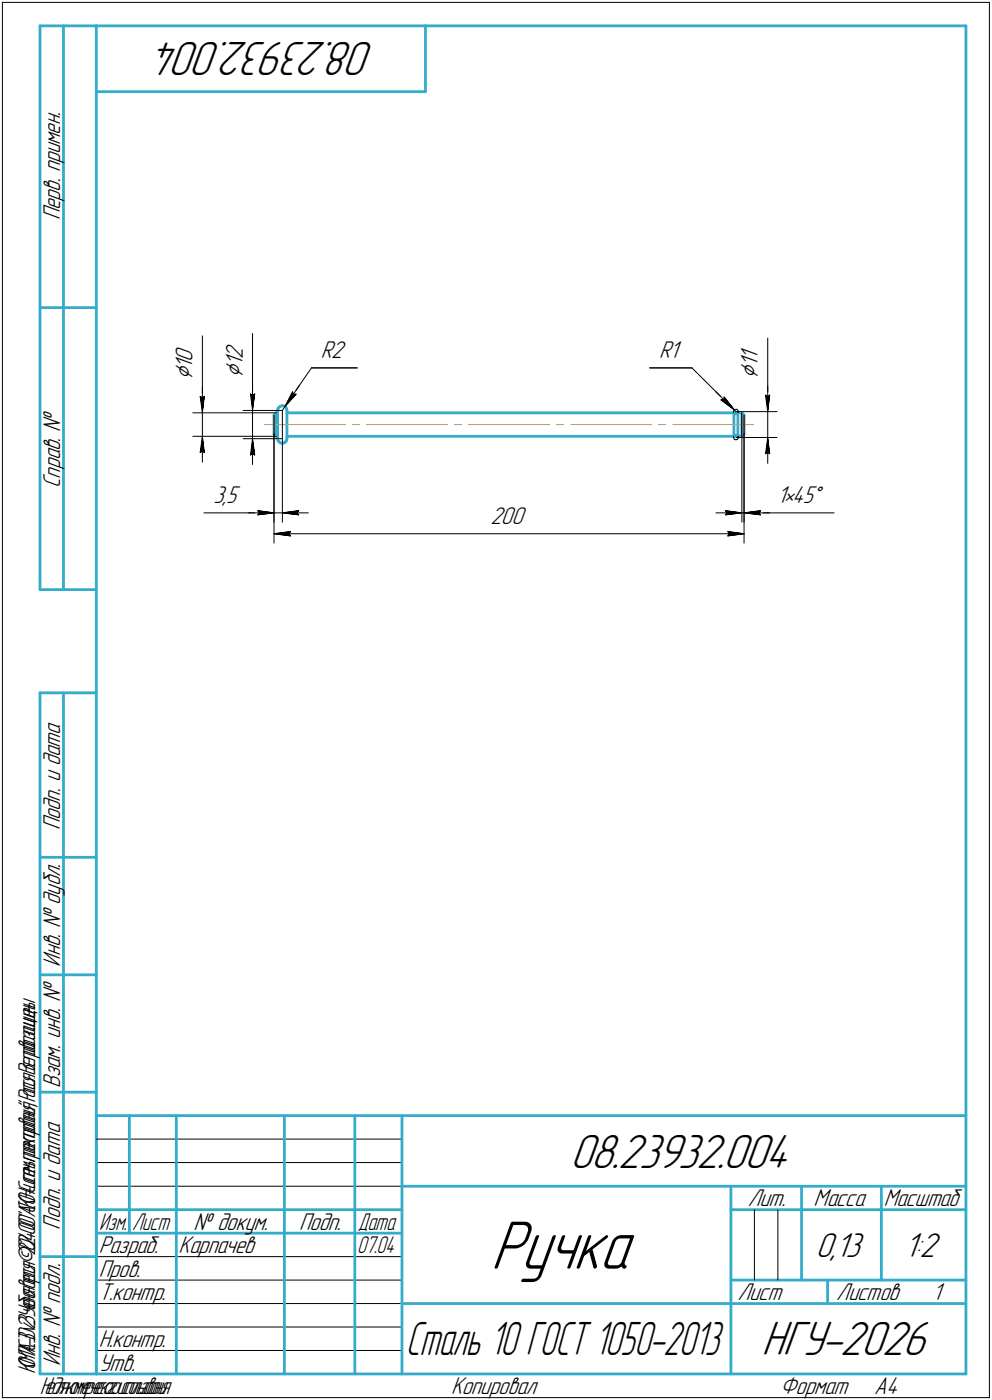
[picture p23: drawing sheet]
<svg xmlns="http://www.w3.org/2000/svg" width="211mm" height="298mm" viewBox="0 0 211 298" stroke-linecap="round" stroke-linejoin="round" font-family="sans-serif">
<defs><g id="words">
<text font-size="15.6" x="104.4" y="270.1">Ручка</text>
<g font-size="10.9">
<text x="79.7" y="9" transform="rotate(-180 79.7 9)">08.23932.004</text>
<text x="121.3" y="248.5">08.23932.004</text>
<text x="162" y="288.5">НГУ-2026</text>
</g>
<text font-size="10.6" x="86.3" y="288.5">Сталь 10 ГОСТ 1050-2013</text>
<g font-size="7.8">
<text x="173.5" y="267.5">0,13</text>
<text x="192.4" y="267.5">1:2</text>
</g>
<g font-size="6">
<text x="40.9" y="80.9" transform="rotate(-90 40.9 80.9)">⌀</text>
<text x="51.6" y="80.4" transform="rotate(-90 51.6 80.4)">⌀</text>
<text x="161.2" y="80.6" transform="rotate(-90 161.2 80.6)">⌀</text>
</g>
<g font-size="5.5">
<text x="12.8" y="46.9" transform="rotate(-90 12.8 46.9)">Перв. примен.</text>
<text x="40.9" y="77" transform="rotate(-90 40.9 77)">0</text>
<text x="51.6" y="78" transform="rotate(-90 51.6 78)">1</text>
<text x="51.6" y="76.5" transform="rotate(-90 51.6 76.5)">2</text>
<text x="68.2" y="76.3">R2</text>
<text x="140.2" y="76.3">R1</text>
<text x="161.2" y="76.7" transform="rotate(-90 161.2 76.7)">1</text>
<text x="40.9" y="78.5" transform="rotate(-90 40.9 78.5)">1</text>
<text x="161.2" y="78.2" transform="rotate(-90 161.2 78.2)">1</text>
<text x="12.8" y="103.8" transform="rotate(-90 12.8 103.8)">Справ. №</text>
<text x="45.4" y="107.1">3,5</text>
<text x="165.3" y="107.1">1•45°</text>
<text x="104.3" y="111.5">200</text>
<text x="12.8" y="176.7" transform="rotate(-90 12.8 176.7)">Подп. и дата</text>
<text x="12.8" y="205.8" transform="rotate(-90 12.8 205.8)">Инв. № дубл.</text>
<text x="12.8" y="231.6" transform="rotate(-90 12.8 231.6)">Взам. инв. №</text>
<text x="159.1" y="256.8">Лит.</text>
<text x="173.1" y="256.8">Масса</text>
<text x="188" y="256.8">Масштаб</text>
<text x="12.8" y="261.7" transform="rotate(-90 12.8 261.7)">Подп. и дата</text>
<text x="41.2" y="261.8">№ докум.</text>
<text x="63.6" y="261.8">Подп.</text>
<text x="21" y="266.8">Разраб.</text>
<text x="38" y="266.8">Карпачев</text>
<text x="21" y="271.8">Пров.</text>
<text x="21" y="276.8">Т.контр.</text>
<text x="156.9" y="276.8">Лист</text>
<text x="177.9" y="276.8">Листов</text>
<text x="198.4" y="276.8">1</text>
<text x="21" y="286.8">Н.контр.</text>
<text x="12.8" y="290.8" transform="rotate(-90 12.8 290.8)">Инв. № подл.</text>
<text x="21" y="291.8">Утв.</text>
<text x="96" y="296.8">Копировал</text>
<text x="166" y="296.8">Формат</text>
<text x="186" y="296.8">A4</text>
</g>
<g font-size="5.4">
<text x="21.1" y="261.8">Изм.</text>
<text x="28.1" y="261.8">Лист</text>
<text x="76.1" y="261.8">Дата</text>
<text x="76" y="266.8">07.04</text>
<text x="7.5" y="292.5" transform="rotate(-90 7.5 292.5)">КОМПАС-3Dv23Учебнаяверсия©2024ООО&quot;АСКОН-Системыпроектирования&quot;,Россия.Всеправазащищены.</text>
<text x="8.5" y="296.7">Недлякоммерческогоиспользования</text>
</g>
</g></defs>
<g fill="none" stroke="#33acca" stroke-width=".59">
<path d="M8.5 5.5v120zM8.5 5.5h12zM13.5 5.5v120zM20.5 5.5v287zM20.5 5.5h185zM20.5 19.5h70zM90.5 5.5v14zM205.5 5.5v287zM8.5 65.5h12zM58.3 92.4l.5 .5zM58.3 88.3v4.1zM58.3 88.3l.5-.4z"/>
<path d="M58.8 87.9h.3zM58.8 92.9h.3zM58.8 87.9v5zM59.1 87.4v6zM59.1 93.4v.4zM59.1 87v.4zM59.1 93.8l.3 .3zM59.4 86.7l-.3 .3zM59.4 86.7l.3-.3zM59.4 94.1l.3 .2zM59.7 86.4h.4zM59.7 94.3l.4 .1z"/>
<path d="M60.1 86.4l.4 .1zM60.1 94.4l.4-.2zM60.5 86.5l.3 .2zM60.5 94.2l.3-.2zM60.8 86.7l.2 .4zM61 87.1v.3zM61 93.6l-.2 .4zM61 87.9h95.1zM61 92.9h95.1zM61 87.4v6zM61 93.4v.2zM156.1 87.9v5z"/>
<path d="M156.1 87.9l.1 .1zM156.2 92.8l.3-.2zM156.2 92.8l-.1 .1zM156.2 88l.3 .1zM156.5 92.6l.3 .1zM156.5 88.1h.3zM156.8 92.7l.2 .2zM156.8 88.1l.2-.2zM157 87.9h.8zM157 92.9h.8zM157 87.9v5zM157.8 87.9l.5 .4z"/>
<path d="M157.8 87.9v5zM158.3 88.3v4.1zM158.3 92.4l-.5 .5zM8.5 125.5h12zM8.5 147.5v145zM8.5 147.5h12zM13.5 147.5v145zM8.5 182.5h12zM8.5 207.5h12zM8.5 232.5h12zM20.5 237.5h185zM20.5 237.5v55z"/>
<path d="M27.5 237.5v25zM37.5 237.5v55zM60.5 237.5v55zM75.5 237.5v55zM85.5 237.5v55zM20.5 257.5h65zM85.5 252.5h120zM155.5 252.5v40zM155.5 257.5h15zM170.5 252.5v20zM170.5 257.5h35zM187.5 252.5v20z"/>
<path d="M8.5 267.5h12zM20.5 262.5h65zM85.5 277.5h70zM155.5 277.5h50zM155.5 272.5h50zM176.1 272.5v5zM8.5 292.5h12zM20.5 292.5h185z"/>
</g>
<g fill="none" stroke="#000" stroke-width=".21">
<path d="M.5 .5v297zM.5 .5h210zM210.5 .5v297zM43.1 71.5v11.4zM53.7 71v11.4zM66.3 78.3l-5.7 8.2zM66.3 78.3h9.7zM138.2 78.3h9zM147.2 78.3l9 8.9zM163.3 72v10.6zM41 87.9h17.8zM41 92.9h17.8z"/>
<path d="M42.6 84.4l.5 .3zM42.6 84.4l.5 3.5zM42.6 96.4l.5-.4zM43.1 82.9v5zM43.1 84.7l.4-.3zM43.1 82.4v5.5zM43.1 92.9l-.5 3.5zM43.1 96l.4 .4zM43.1 92.9l.4 3.5zM43.1 92.9v5.5zM43.1 87.9v5zM43.5 84.4l-.4 3.5z"/>
<path d="M51.7 87.4h8.4zM51.7 93.4h8.4zM53.3 83.9l.4 .3zM53.3 83.9l.4 3.5zM53.3 96.9l.4-.4zM53.7 82.4v5zM53.7 84.2l.5-.3zM53.7 81.9v5.5zM53.7 93.4l-.4 3.5zM53.7 96.5l.5 .4zM53.7 93.4l.5 3.5zM53.7 93.4v5.5z"/>
<path d="M53.7 87.4v6zM54.2 83.9l-.5 3.5zM58.3 92.4v23.2zM58.3 88.3v22.9zM60.1 87.4v23.8zM60.6 86.5l-.5 .9zM62.2 83.4l.2 .5zM62.2 83.4l-1.6 3.1zM62.4 83.9h.6zM63 83.9l-2.4 2.6zM63.7 82l-3.1 4.5zM152.3 83.4l3.9 3.8z"/>
<path d="M153.4 85.1l.6-.1zM153.4 85.1l2.8 2.1zM154.1 84.5l2.1 2.7zM154.1 84.5l-.1 .5zM156 87.6l.1 .3zM156 93.1l.2 .3zM156.1 92.9l-.1 .2zM156.2 87.3l-.2 .3zM156.2 87.3l.2-.1zM156.2 93.4l.2 .2zM156.2 87.2l.3 .4zM156.4 87.2l.3-.1z"/>
<path d="M156.4 93.6h.3zM156.5 87.6h8.8zM156.5 93.1h8.8zM156.7 87.1l.2 .2zM156.7 93.6l.2-.1zM156.9 87.3l.2 .2zM157 92.9h.1M157 87.8h.1M157 92.9l.1 .3zM157.1 87.5l-.1 .3zM157.1 93.2l-.2 .3zM157.8 87.9v23.3z"/>
<path d="M158.3 92.4v23.2zM158.3 88.3v22.9zM162.9 84.1l.4 .4zM162.9 84.1l.4 3.5zM162.9 96.6l.4-.3zM163.3 82.6v5zM163.3 84.5l.4-.4zM163.3 82.1v5.5zM163.3 93.1l-.4 3.5zM163.3 96.3l.4 .3zM163.3 93.1l.4 3.5zM163.3 93.1v5.5z"/>
<path d="M163.3 87.6v5.5zM163.7 84.1l-.4 3.5zM43.4 109.2h9.9zM52.8 109.2h5.5zM53.3 109.2h5zM54.8 108.7l3.5 .5zM54.8 108.7l.4 .5zM54.8 109.6l3.5-.4zM55.2 109.2l-.4 .4zM58.3 113.6l3.5-.4zM58.3 113.6l3.5 .5zM58.3 113.6h100z"/>
<path d="M58.3 109.2h1.8zM60.1 109.2l3.4 .4zM60.1 109.2l3.4-.5zM60.1 109.2h5.5zM61.5 113.6l.3 .5zM61.8 113.2l-.3 .4zM63.2 109.2l.3 .4zM63.5 108.7l-.3 .5zM152.3 109.2h5.5zM154.3 108.7l3.5 .5zM154.3 108.7l.3 .5zM154.3 109.6l3.5-.4z"/>
<path d="M154.6 109.2l-.3 .4zM154.8 114.1l3.5-.5zM154.8 113.2l.4 .4zM154.8 113.2l3.5 .4zM155.2 113.6l-.4 .5zM157.8 109.2h.5zM158.3 109.2h5zM158.3 109.2l3.5 .4zM158.3 109.2l3.5-.5zM158.3 109.2h5.5zM161.5 109.2l.3 .4zM161.8 108.7l-.3 .5z"/>
<path d="M163.3 109.2h14.2zM20.5 247.5h65zM20.5 252.5h65zM20.5 242.5h65zM160.5 257.5v15zM165.5 257.5v15zM20.5 267.5h65zM20.5 272.5h65zM20.5 277.5h65zM.5 297.5h210zM20.5 282.5h65zM20.5 287.5h65z"/>
</g>
<path d="M56.3 90.4h17.1zM74.9 90.4h1.6zM78 90.4h17.2zM96.6 90.4h1.6zM99.7 90.4h17.2zM118.4 90.4h1.5zM121.5 90.4h17.1zM140.1 90.4h1.5zM143.2 90.4h17.1z" fill="none" stroke="#ff8000" stroke-width=".21"/>
<g fill="#fff" stroke="#fff" stroke-width=".21">
<path d="M104.4 107.6h7.9zM104.4 107.7h7.9zM104.4 107.7h7.9zM104.4 107.7h7.9zM104.4 107.8h7.9zM104.4 107.8h7.9zM104.4 107.9h7.9zM104.4 107.9h7.9zM104.4 107.9h7.9zM104.4 108h7.9zM104.4 108h7.9zM104.4 108.1h7.9zM104.4 108.1h7.9zM104.4 108.2h7.9zM104.4 108.2h7.9zM104.4 108.2h7.9zM104.4 108.3h7.9zM104.4 108.3h7.9zM104.4 108.4h7.9zM104.4 108.4h7.9zM104.4 108.5h7.9zM104.4 108.5h7.9zM104.4 108.5h7.9zM104.4 108.6h7.9zM104.4 108.6h7.9zM104.4 108.7h7.9zM104.4 108.7h7.9zM104.4 108.8h7.9zM104.4 108.8h7.9zM104.4 108.8h7.9zM104.4 108.9h7.9zM104.4 108.9h7.9zM104.4 109h7.9zM104.4 109h7.9zM104.4 109.1h7.9zM104.4 109.1h7.9zM104.4 109.1h7.9zM104.4 109.2h7.9zM104.4 109.2h7.9zM104.4 109.3h7.9zM104.4 109.3h7.9zM104.4 109.3h7.9zM104.4 109.4h7.9zM104.4 109.4h7.9zM104.4 109.5h7.9zM104.4 109.5h7.9zM104.4 109.6h7.9zM104.4 109.6h7.9zM104.4 109.6h7.9zM104.4 109.7h7.9zM104.4 109.7h7.9zM104.4 109.8h7.9zM104.4 109.8h7.9zM104.4 109.9h7.9zM104.4 109.9h7.9zM104.4 109.9h7.9zM104.4 110h7.9zM104.4 110h7.9zM104.4 110.1h7.9zM104.4 110.1h7.9zM104.4 110.2h7.9zM104.4 110.2h7.9zM104.4 110.2h7.9zM104.4 110.3h7.9zM104.4 110.3h7.9zM104.4 110.4h7.9zM104.4 110.4h7.9zM104.4 110.4h7.9zM104.4 110.5h7.9zM104.4 110.5h7.9zM104.4 110.6h7.9zM104.4 110.6h7.9zM104.4 110.7h7.9zM104.4 110.7h7.9zM104.4 110.7h7.9zM104.4 110.8h7.9zM104.4 110.8h7.9zM104.4 110.9h7.9zM104.4 110.9h7.9zM104.4 111h7.9zM104.4 111h7.9zM104.4 111h7.9zM104.4 111.1h7.9zM104.4 111.1h7.9zM104.4 111.2h7.9zM104.4 111.2h7.9zM104.4 111.3h7.9zM104.4 111.3h7.9zM104.4 111.3h7.9zM104.4 111.4h7.9zM104.4 111.4h7.9zM104.4 111.5h7.9zM104.4 111.5h7.9zM104.4 111.5h7.9zM104.4 111.6h7.9zM104.4 111.6h7.9zM104.4 111.7h7.9zM104.4 111.7h7.9zM104.4 111.8h7.9zM104.4 111.8h7.9zM104.4 111.8h7.9zM104.4 111.9h7.9zM104.4 111.9h7.9zM104.4 112h7.9zM104.4 112h7.9zM104.4 112.1h7.9zM104.4 112.1h7.9zM104.4 112.1h7.9zM104.4 112.2h7.9zM104.4 112.2h7.9zM104.4 112.3h7.9zM104.4 112.3h7.9zM104.4 112.4h7.9zM104.4 112.4h7.9zM104.4 112.4h7.9zM104.4 112.5h7.9zM104.4 112.5h7.9zM104.4 112.6h7.9z"/>
<path d="M62 112.6h.3zM61.6 112.7h.7zM61.2 112.7h1.1zM60.8 112.8h1.5zM60.5 112.8h1.8zM60.1 112.9h2.2zM60 112.9h2.3zM59.9 112.9h2.4zM59.8 113h2.5zM59.7 113h2.6zM59.6 113.1h2.7zM59.5 113.1h2.8zM59.4 113.2h2.9zM59.3 113.2h3zM59.2 113.2h3.1zM59.1 113.3h3.2zM59 113.3h3.3zM58.9 113.4h3.4zM58.8 113.4h3.5zM58.7 113.5h3.6zM58.6 113.5h3.7zM58.5 113.5h3.8zM58.4 113.6h3.9zM58.3 113.6h4zM58.4 113.7h3.9zM58.5 113.7h3.8zM58.6 113.7h3.7zM58.7 113.8h3.6zM58.8 113.8h3.5zM58.9 113.9h3.4zM59.1 113.9h3.2zM59.1 114h3.2zM59.3 114h3zM59.4 114h2.9zM59.5 114.1h2.8zM59.6 114.1h2.7zM59.7 114.2h2.6zM59.8 114.2h2.5zM59.9 114.3h2.4zM60 114.3h2.3zM60.1 114.3h2.2zM60.4 114.4h1.9zM60.7 114.4h1.6zM61 114.5h1.3zM61.4 114.5h.9zM61.7 114.6h.6zM62 114.6h.3z"/>
<path d="M154.3 112.6h.4zM154.3 112.7h.8zM154.3 112.7h1.1zM154.3 112.8h1.5zM154.3 112.8h1.9zM154.3 112.9h2.2zM154.3 112.9h2.3zM154.3 112.9h2.4zM154.3 113h2.5zM154.3 113h2.6zM154.3 113.1h2.7zM154.3 113.1h2.8zM154.3 113.2h2.9zM154.3 113.2h3zM154.3 113.2h3.1zM154.3 113.3h3.2zM154.3 113.3h3.3zM154.3 113.4h3.4zM154.3 113.4h3.5zM154.3 113.5h3.6zM154.3 113.5h3.7zM154.3 113.5h3.8zM154.3 113.6h3.9zM154.3 113.6h4zM154.3 113.7h3.9zM154.3 113.7h3.8zM154.3 113.7h3.7zM154.3 113.8h3.6zM154.3 113.8h3.5zM154.3 113.9h3.4zM154.3 113.9h3.3zM154.3 114h3.2zM154.3 114h3.1zM154.3 114h3zM154.3 114.1h2.8zM154.3 114.1h2.8zM154.3 114.2h2.6zM154.3 114.2h2.5zM154.3 114.3h2.4zM154.3 114.3h2.3zM154.3 114.3h2.2zM154.3 114.4h1.9zM154.3 114.4h1.6zM154.3 114.5h1.3zM154.3 114.5h1zM154.3 114.6h.6zM154.3 114.6h.3z"/>
<path d="M37 73.5h5zM37 73.5h5zM37 73.6h5zM37 73.6h5zM37 73.7h5zM37 73.7h5zM37 73.7h5zM37 73.8h5zM37 73.8h5zM37 73.9h5zM37 73.9h5zM37 74h5zM37 74h5zM37 74h5zM37 74.1h5zM37 74.1h5zM37 74.2h5zM37 74.2h5zM37 74.3h5zM37 74.3h5zM37 74.3h5zM37 74.4h5zM37 74.4h5zM37 74.5h5zM37 74.5h5zM37 74.5h5zM37 74.6h5zM37 74.6h5zM37 74.7h5zM37 74.7h5zM37 74.8h5zM37 74.8h5zM37 74.8h5zM37 74.9h5zM37 74.9h5zM37 75h5zM37 75h5zM37 75.1h5zM37 75.1h5zM37 75.1h5zM37 75.2h5zM37 75.2h5zM37 75.3h5zM37 75.3h5zM37 75.4h5zM37 75.4h5zM37 75.4h5zM37 75.5h5zM37 75.5h5zM37 75.6h5zM37 75.6h5zM37 75.6h5zM37 75.7h5zM37 75.7h5zM37 75.8h5zM37 75.8h5zM37 75.9h5zM37 75.9h5zM37 75.9h5zM37 76h5zM37 76h5zM37 76.1h5zM37 76.1h5zM37 76.2h5zM37 76.2h5zM37 76.2h5zM37 76.3h5zM37 76.3h5zM37 76.4h5zM37 76.4h5zM37 76.5h5zM37 76.5h5zM37 76.5h5zM37 76.6h5zM37 76.6h5zM37 76.7h5zM37 76.7h5zM37 76.8h5zM37 76.8h5zM37 76.8h5zM37 76.9h5zM37 76.9h5zM37 77h5zM37 77h5zM37 77h5zM37 77.1h5zM37 77.1h5zM37 77.2h5zM37 77.2h5zM37 77.3h5zM37 77.3h5zM37 77.3h5zM37 77.4h5zM37 77.4h5zM37 77.5h5zM37 77.5h5zM37 77.6h5zM37 77.6h5zM37 77.6h5zM37 77.7h5zM37 77.7h5zM37 77.8h5zM37 77.8h5zM37 77.9h5zM37 77.9h5zM37 77.9h5zM37 78h5zM37 78h5zM37 78.1h5zM37 78.1h5zM37 78.1h5zM37 78.2h5zM37 78.2h5zM37 78.3h5zM37 78.3h5zM37 78.4h5zM37 78.4h5zM37 78.4h5zM37 78.5h5zM37 78.5h5zM37 78.6h5zM37 78.6h5zM37 78.7h5zM37 78.7h5zM37 78.7h5zM37 78.8h5zM37 78.8h5zM37 78.9h5zM37 78.9h5zM37 79h5zM37 79h5zM37 79h5zM37 79.1h5zM37 79.1h5zM37 79.2h5zM37 79.2h5zM37 79.2h5zM37 79.3h5zM37 79.3h5zM37 79.4h5zM37 79.4h5zM37 79.5h5zM37 79.5h5zM37 79.5h5zM37 79.6h5zM37 79.6h5zM37 79.7h5zM37 79.7h5zM37 79.8h5zM37 79.8h5zM37 79.8h5zM37 79.9h5zM37 79.9h5zM37 80h5zM37 80h5zM37 80.1h5zM37 80.1h5zM37 80.1h5zM37 80.2h5zM37 80.2h5zM37 80.3h5zM37 80.3h5zM37 80.3h5zM37 80.4h5zM37 80.4h5zM37 80.5h5zM37 80.5h5zM37 80.6h5zM37 80.6h5zM37 80.6h5zM37 80.7h5zM37 80.7h5zM37 80.8h5zM37 80.8h5z"/>
<path d="M42 83.9h2.1zM42 83.9h2.1zM42 83.9h2.1zM42 84h2.1zM42 84h2.1zM42 84.1h2.1zM42 84.1h2.1zM42 84.2h2.1zM42.1 84.2h1.9zM42.1 84.2h1.9zM42.1 84.3h1.9zM42.1 84.3h1.9zM42.1 84.4h1.9zM42.1 84.4h1.9zM42.1 84.5h1.9zM42.1 84.5h1.9zM42.1 84.5h1.9zM42.1 84.6h1.9zM42.1 84.6h1.9zM42.1 84.7h1.9zM42.1 84.7h1.9zM42.1 84.8h1.9zM42.1 84.8h1.9zM42.2 84.8h1.7zM42.2 84.9h1.7zM42.2 84.9h1.7zM42.2 85h1.7zM42.2 85h1.7zM42.2 85h1.7zM42.2 85.1h1.7zM42.2 85.1h1.7zM42.2 85.2h1.7zM42.2 85.2h1.7zM42.2 85.3h1.7zM42.2 85.3h1.7zM42.2 85.3h1.7zM42.2 85.4h1.7zM42.2 85.4h1.7zM42.2 85.5h1.7zM42.2 85.5h1.7zM42.2 85.6h1.7zM42.2 85.6h1.7zM42.2 85.6h1.7zM42.2 85.7h1.7zM42.2 85.7h1.7zM42.2 85.8h1.7zM42.3 85.8h1.5zM42.3 85.9h1.5zM42.3 85.9h1.5zM42.3 85.9h1.5zM42.3 86h1.5zM42.3 86h1.5zM42.3 86.1h1.5zM42.3 86.1h1.5zM42.3 86.1h1.5zM42.3 86.2h1.5zM42.4 86.2h1.3zM42.4 86.3h1.3zM42.4 86.3h1.3zM42.4 86.4h1.3zM42.4 86.4h1.3zM42.5 86.4h1.1zM42.5 86.5h1.1zM42.5 86.5h1.1zM42.5 86.6h1.1zM42.5 86.6h1.1zM42.5 86.7h1.1zM42.5 86.7h1.1zM42.6 86.7h.9zM42.6 86.8h.9zM42.6 86.8h.9zM42.6 86.9h.9zM42.7 86.9h.8zM42.7 87h.7zM42.7 87h.7zM42.7 87h.7zM42.7 87.1h.7zM42.8 87.1h.6zM42.8 87.2h.5zM42.8 87.2h.5zM42.8 87.2h.5zM42.8 87.3h.5zM42.8 87.3h.5zM42.8 87.4h.5zM42.9 87.4h.4zM42.9 87.5h.4zM42.9 87.5h.3zM42.9 87.5h.3zM42.9 87.6h.3zM43 87.6h.2zM43 87.7h.2zM43 87.7h.1zM43 87.8h.1z"/>
<path d="M43 93h.1zM43 93h.1zM43 93.1h.2zM43 93.1h.2zM42.9 93.2h.3zM42.9 93.2h.3zM42.9 93.3h.3zM42.9 93.3h.4zM42.9 93.3h.4zM42.8 93.4h.5zM42.8 93.4h.5zM42.8 93.5h.5zM42.8 93.5h.5zM42.8 93.6h.5zM42.8 93.6h.5zM42.8 93.6h.6zM42.7 93.7h.7zM42.7 93.7h.7zM42.7 93.8h.7zM42.7 93.8h.7zM42.7 93.9h.8zM42.6 93.9h.9zM42.6 93.9h.9zM42.6 94h.9zM42.6 94h.9zM42.5 94.1h1.1zM42.5 94.1h1.1zM42.5 94.1h1.1zM42.5 94.2h1.1zM42.5 94.2h1.1zM42.5 94.3h1.1zM42.5 94.3h1.1zM42.4 94.4h1.3zM42.4 94.4h1.3zM42.4 94.4h1.3zM42.4 94.5h1.3zM42.4 94.5h1.3zM42.3 94.6h1.5zM42.3 94.6h1.5zM42.3 94.7h1.5zM42.3 94.7h1.5zM42.3 94.7h1.5zM42.3 94.8h1.5zM42.3 94.8h1.5zM42.3 94.9h1.5zM42.3 94.9h1.5zM42.3 95h1.5zM42.2 95h1.7zM42.2 95h1.7zM42.2 95.1h1.7zM42.2 95.1h1.7zM42.2 95.2h1.7zM42.2 95.2h1.7zM42.2 95.2h1.7zM42.2 95.3h1.7zM42.2 95.3h1.7zM42.2 95.4h1.7zM42.2 95.4h1.7zM42.2 95.5h1.7zM42.2 95.5h1.7zM42.2 95.5h1.7zM42.2 95.6h1.7zM42.2 95.6h1.7zM42.2 95.7h1.7zM42.2 95.7h1.7zM42.2 95.8h1.7zM42.2 95.8h1.7zM42.2 95.8h1.7zM42.2 95.9h1.7zM42.1 95.9h1.9zM42.1 96h1.9zM42.1 96h1.9zM42.1 96.1h1.9zM42.1 96.1h1.9zM42.1 96.1h1.9zM42.1 96.2h1.9zM42.1 96.2h1.9zM42.1 96.3h1.9zM42.1 96.3h1.9zM42.1 96.4h1.9zM42.1 96.4h1.9zM42.1 96.4h1.9zM42.1 96.5h1.9zM42.1 96.5h1.9zM42 96.6h2.1zM42 96.6h2.1zM42 96.6h2.1zM42 96.7h2.1zM42 96.7h2.1zM42 96.8h2.1zM42 96.8h2.1z"/>
<path d="M62 82.8h.2zM62 82.8h.2zM61.9 82.8h.4zM61.9 82.9h.5zM61.9 82.9h.5zM61.9 83h.6zM61.8 83h.8zM61.8 83.1h.8zM61.8 83.1h.9zM61.8 83.1h.9zM61.8 83.2h1zM61.8 83.2h1.1zM61.7 83.3h1.2zM61.7 83.3h1.3zM61.7 83.4h1.4zM61.7 83.4h1.4zM61.6 83.4h1.6zM61.6 83.5h1.6zM61.6 83.5h1.7zM61.6 83.6h1.8zM61.6 83.6h1.8zM61.6 83.7h1.9zM61.5 83.7h2zM61.5 83.7h2.1zM61.5 83.8h2.2zM61.5 83.8h2.2zM61.4 83.9h2.3zM61.4 83.9h2.3zM61.4 83.9h2.2zM61.4 84h2.2zM61.3 84h2.2zM61.3 84.1h2.2zM61.3 84.1h2.2zM61.3 84.2h2.1zM61.3 84.2h2.1zM61.3 84.2h2.1zM61.2 84.3h2.1zM61.2 84.3h2.1zM61.2 84.4h2zM61.2 84.4h2zM61.1 84.5h2.1zM61.1 84.5h2zM61.1 84.5h2zM61.1 84.6h1.9zM61 84.6h2zM61 84.7h2zM61 84.7h1.9zM61 84.8h1.9zM61 84.8h1.9zM61 84.8h1.8zM61 84.9h1.8zM61 84.9h1.7zM61 85h1.7zM61 85h1.7zM61 85h1.6zM60.9 85.1h1.7zM60.9 85.1h1.7zM60.9 85.2h1.6zM60.9 85.2h1.6zM60.9 85.3h1.5zM60.9 85.3h1.5zM60.9 85.3h1.5zM60.9 85.4h1.4zM60.9 85.4h1.4zM60.9 85.5h1.3zM60.8 85.5h1.4zM60.8 85.6h1.3zM60.8 85.6h1.3zM60.8 85.6h1.2zM60.8 85.7h1.1zM60.8 85.7h1zM60.8 85.8h1zM60.8 85.8h.9zM60.8 85.9h.9zM60.8 85.9h.8zM60.7 85.9h.9zM60.7 86h.8zM60.7 86h.7zM60.7 86.1h.6zM60.7 86.1h.6zM60.7 86.1h.5zM60.7 86.2h.5zM60.7 86.2h.4zM60.7 86.3h.3zM60.7 86.3h.3zM60.7 86.4h.2zM60.7 86.4h.1zM60.7 86.4h.1z"/>
<path d="M68.2 72.3h5.8zM68.2 72.4h5.8zM68.2 72.4h5.8zM68.2 72.5h5.8zM68.2 72.5h5.8zM68.2 72.6h5.8zM68.2 72.6h5.8zM68.2 72.6h5.8zM68.2 72.7h5.8zM68.2 72.7h5.8zM68.2 72.8h5.8zM68.2 72.8h5.8zM68.2 72.9h5.8zM68.2 72.9h5.8zM68.2 72.9h5.8zM68.2 73h5.8zM68.2 73h5.8zM68.2 73.1h5.8zM68.2 73.1h5.8zM68.2 73.2h5.8zM68.2 73.2h5.8zM68.2 73.2h5.8zM68.2 73.3h5.8zM68.2 73.3h5.8zM68.2 73.4h5.8zM68.2 73.4h5.8zM68.2 73.4h5.8zM68.2 73.5h5.8zM68.2 73.5h5.8zM68.2 73.6h5.8zM68.2 73.6h5.8zM68.2 73.7h5.8zM68.2 73.7h5.8zM68.2 73.7h5.8zM68.2 73.8h5.8zM68.2 73.8h5.8zM68.2 73.9h5.8zM68.2 73.9h5.8zM68.2 74h5.8zM68.2 74h5.8zM68.2 74h5.8zM68.2 74.1h5.8zM68.2 74.1h5.8zM68.2 74.2h5.8zM68.2 74.2h5.8zM68.2 74.3h5.8zM68.2 74.3h5.8zM68.2 74.3h5.8zM68.2 74.4h5.8zM68.2 74.4h5.8zM68.2 74.5h5.8zM68.2 74.5h5.8zM68.2 74.5h5.8zM68.2 74.6h5.8zM68.2 74.6h5.8zM68.2 74.7h5.8zM68.2 74.7h5.8zM68.2 74.8h5.8zM68.2 74.8h5.8zM68.2 74.8h5.8zM68.2 74.9h5.8zM68.2 74.9h5.8zM68.2 75h5.8zM68.2 75h5.8zM68.2 75.1h5.8zM68.2 75.1h5.8zM68.2 75.1h5.8zM68.2 75.2h5.8zM68.2 75.2h5.8zM68.2 75.3h5.8zM68.2 75.3h5.8zM68.2 75.4h5.8zM68.2 75.4h5.8zM68.2 75.4h5.8zM68.2 75.5h5.8zM68.2 75.5h5.8zM68.2 75.6h5.8zM68.2 75.6h5.8zM68.2 75.6h5.8zM68.2 75.7h5.8zM68.2 75.7h5.8zM68.2 75.8h5.8zM68.2 75.8h5.8zM68.2 75.9h5.8zM68.2 75.9h5.8zM68.2 75.9h5.8zM68.2 76h5.8zM68.2 76h5.8zM68.2 76.1h5.8zM68.2 76.1h5.8zM68.2 76.2h5.8zM68.2 76.2h5.8zM68.2 76.2h5.8zM68.2 76.3h5.8zM68.2 76.3h5.8zM68.2 76.4h5.8zM68.2 76.4h5.8zM68.2 76.5h5.8zM68.2 76.5h5.8zM68.2 76.5h5.8zM68.2 76.6h5.8zM68.2 76.6h5.8zM68.2 76.7h5.8zM68.2 76.7h5.8zM68.2 76.8h5.8zM68.2 76.8h5.8zM68.2 76.8h5.8zM68.2 76.9h5.8zM68.2 76.9h5.8zM68.2 77h5.8zM68.2 77h5.8zM68.2 77h5.8zM68.2 77.1h5.8zM68.2 77.1h5.8zM68.2 77.2h5.8zM68.2 77.2h5.8zM68.2 77.3h5.8zM68.2 77.3h5.8z"/>
<path d="M165.3 103.1h10.2zM165.3 103.1h10.2zM165.3 103.2h10.2zM165.3 103.2h10.2zM165.3 103.3h10.2zM165.3 103.3h10.2zM165.3 103.3h10.2zM165.3 103.4h10.2zM165.3 103.4h10.2zM165.3 103.5h10.2zM165.3 103.5h10.2zM165.3 103.5h10.2zM165.3 103.6h10.2zM165.3 103.6h10.2zM165.3 103.7h10.2zM165.3 103.7h10.2zM165.3 103.8h10.2zM165.3 103.8h10.2zM165.3 103.8h10.2zM165.3 103.9h10.2zM165.3 103.9h10.2zM165.3 104h10.2zM165.3 104h10.2zM165.3 104.1h10.2zM165.3 104.1h10.2zM165.3 104.1h10.2zM165.3 104.2h10.2zM165.3 104.2h10.2zM165.3 104.3h10.2zM165.3 104.3h10.2zM165.3 104.4h10.2zM165.3 104.4h10.2zM165.3 104.4h10.2zM165.3 104.5h10.2zM165.3 104.5h10.2zM165.3 104.6h10.2zM165.3 104.6h10.2zM165.3 104.6h10.2zM165.3 104.7h10.2zM165.3 104.7h10.2zM165.3 104.8h10.2zM165.3 104.8h10.2zM165.3 104.9h10.2zM165.3 104.9h10.2zM165.3 104.9h10.2zM165.3 105h10.2zM165.3 105h10.2zM165.3 105.1h10.2zM165.3 105.1h10.2zM165.3 105.2h10.2zM165.3 105.2h10.2zM165.3 105.2h10.2zM165.3 105.3h10.2zM165.3 105.3h10.2zM165.3 105.4h10.2zM165.3 105.4h10.2zM165.3 105.5h10.2zM165.3 105.5h10.2zM165.3 105.5h10.2zM165.3 105.6h10.2zM165.3 105.6h10.2zM165.3 105.7h10.2zM165.3 105.7h10.2zM165.3 105.7h10.2zM165.3 105.8h10.2zM165.3 105.8h10.2zM165.3 105.9h10.2zM165.3 105.9h10.2zM165.3 106h10.2zM165.3 106h10.2zM165.3 106h10.2zM165.3 106.1h10.2zM165.3 106.1h10.2zM165.3 106.2h10.2zM165.3 106.2h10.2zM165.3 106.3h10.2zM165.3 106.3h10.2zM165.3 106.3h10.2zM165.3 106.4h10.2zM165.3 106.4h10.2zM165.3 106.5h10.2zM165.3 106.5h10.2zM165.3 106.6h10.2zM165.3 106.6h10.2zM165.3 106.6h10.2zM165.3 106.7h10.2zM165.3 106.7h10.2zM165.3 106.8h10.2zM165.3 106.8h10.2zM165.3 106.8h10.2zM165.3 106.9h10.2zM165.3 106.9h10.2zM165.3 107h10.2zM165.3 107h10.2zM165.3 107.1h10.2zM165.3 107.1h10.2zM165.3 107.1h10.2zM165.3 107.2h10.2zM165.3 107.2h10.2zM165.3 107.3h10.2zM165.3 107.3h10.2zM165.3 107.4h10.2zM165.3 107.4h10.2zM165.3 107.4h10.2zM165.3 107.5h10.2zM165.3 107.5h10.2zM165.3 107.6h10.2zM165.3 107.6h10.2zM165.3 107.7h10.2zM165.3 107.7h10.2zM165.3 107.7h10.2zM165.3 107.8h10.2zM165.3 107.8h10.2zM165.3 107.9h10.2zM165.3 107.9h10.2zM165.3 107.9h10.2zM165.3 108h10.2zM165.3 108h10.2zM165.3 108.1h10.2zM165.3 108.1h10.2z"/>
<path d="M153.8 108.2h.3zM153.8 108.2h.6zM153.8 108.2h1zM153.8 108.3h1.3zM153.8 108.3h1.6zM153.8 108.4h1.9zM153.8 108.4h2.2zM153.8 108.5h2.3zM153.8 108.5h2.4zM153.8 108.5h2.5zM153.8 108.6h2.6zM153.8 108.6h2.7zM153.8 108.7h2.8zM153.8 108.7h2.9zM153.8 108.8h3zM153.8 108.8h3.1zM153.8 108.8h3.2zM153.8 108.9h3.3zM153.8 108.9h3.4zM153.8 109h3.6zM153.8 109h3.6zM153.8 109.1h3.7zM153.8 109.1h3.8zM153.8 109.1h3.9zM153.8 109.2h4zM153.8 109.2h3.9zM153.8 109.3h3.8zM153.8 109.3h3.7zM153.8 109.3h3.6zM153.8 109.4h3.5zM153.8 109.4h3.4zM153.8 109.5h3.3zM153.8 109.5h3.2zM153.8 109.6h3.1zM153.8 109.6h3zM153.8 109.6h2.9zM153.8 109.7h2.7zM153.8 109.7h2.7zM153.8 109.8h2.5zM153.8 109.8h2.5zM153.8 109.9h2.3zM153.8 109.9h2.2zM153.8 109.9h1.9zM153.8 110h1.6zM153.8 110h1.3zM153.8 110.1h1zM153.8 110.1h.6zM153.8 110.2h.3z"/>
<path d="M162 108.2h.3zM161.7 108.2h.6zM161.4 108.2h.9zM161.1 108.3h1.2zM160.7 108.3h1.6zM160.4 108.4h1.9zM160.1 108.4h2.2zM160 108.5h2.3zM159.9 108.5h2.4zM159.8 108.5h2.5zM159.7 108.6h2.6zM159.6 108.6h2.7zM159.5 108.7h2.8zM159.4 108.7h2.9zM159.3 108.8h3zM159.2 108.8h3.1zM159.1 108.8h3.2zM159 108.9h3.3zM158.9 108.9h3.4zM158.8 109h3.5zM158.7 109h3.6zM158.6 109.1h3.7zM158.5 109.1h3.8zM158.4 109.1h3.9zM158.3 109.2h4zM158.4 109.2h3.9zM158.5 109.3h3.8zM158.6 109.3h3.7zM158.7 109.3h3.6zM158.8 109.4h3.5zM159 109.4h3.3zM159 109.5h3.3zM159.2 109.5h3.1zM159.3 109.6h3zM159.4 109.6h2.9zM159.5 109.6h2.8zM159.6 109.7h2.7zM159.7 109.7h2.6zM159.8 109.8h2.5zM159.9 109.8h2.4zM160 109.9h2.3zM160.1 109.9h2.2zM160.4 109.9h1.9zM160.7 110h1.6zM161.1 110h1.2zM161.4 110.1h.9zM161.7 110.1h.6zM162 110.2h.3z"/>
<path d="M157.2 74h5.1zM157.2 74h5.1zM157.2 74h5.1zM157.2 74.1h5.1zM157.2 74.1h5.1zM157.2 74.2h5.1zM157.2 74.2h5.1zM157.2 74.3h5.1zM157.2 74.3h5.1zM157.2 74.3h5.1zM157.2 74.4h5.1zM157.2 74.4h5.1zM157.2 74.5h5.1zM157.2 74.5h5.1zM157.2 74.5h5.1zM157.2 74.6h5.1zM157.2 74.6h5.1zM157.2 74.7h5.1zM157.2 74.7h5.1zM157.2 74.8h5.1zM157.2 74.8h5.1zM157.2 74.8h5.1zM157.2 74.9h5.1zM157.2 74.9h5.1zM157.2 75h5.1zM157.2 75h5.1zM157.2 75.1h5.1zM157.2 75.1h5.1zM157.2 75.1h5.1zM157.2 75.2h5.1zM157.2 75.2h5.1zM157.2 75.3h5.1zM157.2 75.3h5.1zM157.2 75.4h5.1zM157.2 75.4h5.1zM157.2 75.4h5.1zM157.2 75.5h5.1zM157.2 75.5h5.1zM157.2 75.6h5.1zM157.2 75.6h5.1zM157.2 75.6h5.1zM157.2 75.7h5.1zM157.2 75.7h5.1zM157.2 75.8h5.1zM157.2 75.8h5.1zM157.2 75.9h5.1zM157.2 75.9h5.1zM157.2 75.9h5.1zM157.2 76h5.1zM157.2 76h5.1zM157.2 76.1h5.1zM157.2 76.1h5.1zM157.2 76.2h5.1zM157.2 76.2h5.1zM157.2 76.2h5.1zM157.2 76.3h5.1zM157.2 76.3h5.1zM157.2 76.4h5.1zM157.2 76.4h5.1zM157.2 76.5h5.1zM157.2 76.5h5.1zM157.2 76.5h5.1zM157.2 76.6h5.1zM157.2 76.6h5.1zM157.2 76.7h5.1zM157.2 76.7h5.1zM157.2 76.8h5.1zM157.2 76.8h5.1zM157.2 76.8h5.1zM157.2 76.9h5.1zM157.2 76.9h5.1zM157.2 77h5.1zM157.2 77h5.1zM157.2 77h5.1zM157.2 77.1h5.1zM157.2 77.1h5.1zM157.2 77.2h5.1zM157.2 77.2h5.1zM157.2 77.3h5.1zM157.2 77.3h5.1zM157.2 77.3h5.1zM157.2 77.4h5.1zM157.2 77.4h5.1zM157.2 77.5h5.1zM157.2 77.5h5.1zM157.2 77.6h5.1zM157.2 77.6h5.1zM157.2 77.6h5.1zM157.2 77.7h5.1zM157.2 77.7h5.1zM157.2 77.8h5.1zM157.2 77.8h5.1zM157.2 77.9h5.1zM157.2 77.9h5.1zM157.2 77.9h5.1zM157.2 78h5.1zM157.2 78h5.1zM157.2 78.1h5.1zM157.2 78.1h5.1zM157.2 78.1h5.1zM157.2 78.2h5.1zM157.2 78.2h5.1zM157.2 78.3h5.1zM157.2 78.3h5.1zM157.2 78.4h5.1zM157.2 78.4h5.1zM157.2 78.4h5.1zM157.2 78.5h5.1zM157.2 78.5h5.1zM157.2 78.6h5.1zM157.2 78.6h5.1zM157.2 78.7h5.1zM157.2 78.7h5.1zM157.2 78.7h5.1zM157.2 78.8h5.1zM157.2 78.8h5.1zM157.2 78.9h5.1zM157.2 78.9h5.1zM157.2 79h5.1zM157.2 79h5.1zM157.2 79h5.1zM157.2 79.1h5.1zM157.2 79.1h5.1zM157.2 79.2h5.1zM157.2 79.2h5.1zM157.2 79.2h5.1zM157.2 79.3h5.1zM157.2 79.3h5.1zM157.2 79.4h5.1zM157.2 79.4h5.1zM157.2 79.5h5.1zM157.2 79.5h5.1zM157.2 79.5h5.1zM157.2 79.6h5.1zM157.2 79.6h5.1zM157.2 79.7h5.1zM157.2 79.7h5.1zM157.2 79.8h5.1zM157.2 79.8h5.1zM157.2 79.8h5.1zM157.2 79.9h5.1zM157.2 79.9h5.1zM157.2 80h5.1zM157.2 80h5.1zM157.2 80.1h5.1zM157.2 80.1h5.1zM157.2 80.1h5.1zM157.2 80.2h5.1zM157.2 80.2h5.1zM157.2 80.3h5.1zM157.2 80.3h5.1zM157.2 80.3h5.1zM157.2 80.4h5.1zM157.2 80.4h5.1zM157.2 80.5h5.1zM157.2 80.5h5.1zM157.2 80.6h5.1z"/>
<path d="M162.3 83.6h2zM162.3 83.7h2zM162.3 83.7h2zM162.3 83.7h2zM162.3 83.8h2zM162.3 83.8h2zM162.3 83.9h2zM162.3 83.9h2zM162.3 83.9h2zM162.3 84h2zM162.3 84h2zM162.3 84.1h2zM162.3 84.1h2zM162.3 84.2h2zM162.3 84.2h2zM162.3 84.2h2zM162.4 84.3h1.9zM162.4 84.3h1.9zM162.4 84.4h1.9zM162.4 84.4h1.9zM162.4 84.5h1.9zM162.4 84.5h1.9zM162.4 84.5h1.9zM162.4 84.6h1.8zM162.4 84.6h1.8zM162.4 84.7h1.8zM162.4 84.7h1.8zM162.4 84.8h1.8zM162.4 84.8h1.8zM162.4 84.8h1.8zM162.4 84.9h1.8zM162.5 84.9h1.7zM162.5 85h1.7zM162.5 85h1.7zM162.5 85h1.7zM162.5 85.1h1.7zM162.5 85.1h1.7zM162.5 85.2h1.7zM162.5 85.2h1.6zM162.5 85.3h1.6zM162.5 85.3h1.6zM162.5 85.3h1.6zM162.5 85.4h1.6zM162.5 85.4h1.6zM162.5 85.5h1.6zM162.5 85.5h1.6zM162.6 85.6h1.5zM162.6 85.6h1.5zM162.6 85.6h1.5zM162.6 85.7h1.5zM162.6 85.7h1.5zM162.6 85.8h1.5zM162.6 85.8h1.5zM162.6 85.9h1.4zM162.6 85.9h1.4zM162.6 85.9h1.4zM162.6 86h1.4zM162.6 86h1.4zM162.7 86.1h1.3zM162.7 86.1h1.3zM162.7 86.1h1.3zM162.7 86.2h1.2zM162.7 86.2h1.2zM162.8 86.3h1.1zM162.8 86.3h1.1zM162.8 86.4h1.1zM162.8 86.4h1zM162.8 86.4h1zM162.9 86.5h.9zM162.9 86.5h.9zM162.9 86.6h.9zM162.9 86.6h.8zM162.9 86.7h.8zM162.9 86.7h.8zM162.9 86.7h.8zM163 86.8h.7zM163 86.8h.7zM163 86.9h.7zM163 86.9h.6zM163.1 87h.5zM163.1 87h.5zM163.1 87h.5zM163.1 87.1h.5zM163.1 87.1h.4zM163.2 87.2h.3zM163.2 87.2h.3zM163.2 87.2h.3zM163.2 87.3h.3zM163.2 87.3h.2zM163.2 87.4h.2zM163.2 87.4h.2zM163.3 87.5h.1zM163.3 87.5h.1z"/>
<path d="M163.3 93.3h.1zM163.3 93.3h.1zM163.2 93.3h.2zM163.2 93.4h.2zM163.2 93.4h.2zM163.2 93.5h.3zM163.2 93.5h.3zM163.2 93.6h.3zM163.2 93.6h.3zM163.1 93.6h.4zM163.1 93.7h.5zM163.1 93.7h.5zM163.1 93.8h.5zM163.1 93.8h.5zM163 93.9h.6zM163 93.9h.7zM163 93.9h.7zM163 94h.7zM162.9 94h.8zM162.9 94.1h.8zM162.9 94.1h.8zM162.9 94.1h.8zM162.9 94.2h.9zM162.9 94.2h.9zM162.9 94.3h.9zM162.8 94.3h1zM162.8 94.4h1zM162.8 94.4h1.1zM162.8 94.4h1.1zM162.8 94.5h1.1zM162.7 94.5h1.2zM162.7 94.6h1.2zM162.7 94.6h1.3zM162.7 94.7h1.3zM162.7 94.7h1.3zM162.6 94.7h1.4zM162.6 94.8h1.4zM162.6 94.8h1.4zM162.6 94.9h1.4zM162.6 94.9h1.4zM162.6 95h1.5zM162.6 95h1.5zM162.6 95h1.5zM162.6 95.1h1.5zM162.6 95.1h1.5zM162.6 95.2h1.5zM162.6 95.2h1.5zM162.5 95.2h1.6zM162.5 95.3h1.6zM162.5 95.3h1.6zM162.5 95.4h1.6zM162.5 95.4h1.6zM162.5 95.5h1.6zM162.5 95.5h1.6zM162.5 95.5h1.7zM162.5 95.6h1.7zM162.5 95.6h1.7zM162.5 95.7h1.7zM162.5 95.7h1.7zM162.5 95.8h1.7zM162.5 95.8h1.7zM162.5 95.8h1.7zM162.4 95.9h1.8zM162.4 95.9h1.8zM162.4 96h1.8zM162.4 96h1.8zM162.4 96.1h1.8zM162.4 96.1h1.8zM162.4 96.1h1.8zM162.4 96.2h1.9zM162.4 96.2h1.9zM162.4 96.3h1.9zM162.4 96.3h1.9zM162.4 96.4h1.9zM162.4 96.4h1.9zM162.4 96.4h1.9zM162.4 96.5h1.9zM162.3 96.5h2zM162.3 96.6h2zM162.3 96.6h2zM162.3 96.6h2zM162.3 96.7h2zM162.3 96.7h2zM162.3 96.8h2zM162.3 96.8h2zM162.3 96.9h2zM162.3 96.9h2zM162.3 96.9h2zM162.3 97h2zM162.3 97h2zM162.3 97.1h2z"/>
<path d="M154 83.8h.2zM154 83.9h.2zM153.9 83.9h.4zM153.9 83.9h.4zM153.8 84h.5zM153.8 84h.5zM153.8 84.1h.6zM153.7 84.1h.7zM153.7 84.2h.7zM153.6 84.2h.9zM153.6 84.2h.9zM153.5 84.3h1.1zM153.5 84.3h1.1zM153.5 84.4h1.1zM153.4 84.4h1.2zM153.4 84.5h1.3zM153.3 84.5h1.4zM153.3 84.5h1.4zM153.2 84.6h1.6zM153.2 84.6h1.6zM153.2 84.7h1.7zM153.1 84.7h1.8zM153.1 84.8h1.8zM153 84.8h1.9zM153 84.8h2zM153 84.9h2zM152.9 84.9h2.1zM152.9 85h2.2zM152.8 85h2.3zM152.8 85h2.4zM152.7 85.1h2.5zM152.7 85.1h2.5zM152.7 85.2h2.5zM152.7 85.2h2.6zM152.8 85.3h2.5zM152.8 85.3h2.5zM152.9 85.3h2.5zM153 85.4h2.4zM153 85.4h2.4zM153.1 85.5h2.3zM153.1 85.5h2.4zM153.2 85.6h2.3zM153.2 85.6h2.3zM153.3 85.6h2.2zM153.3 85.7h2.3zM153.4 85.7h2.2zM153.5 85.8h2.1zM153.5 85.8h2.1zM153.5 85.9h2.1zM153.6 85.9h2.1zM153.7 85.9h2zM153.7 86h2zM153.8 86h1.9zM153.8 86.1h1.9zM153.9 86.1h1.8zM154 86.1h1.7zM154 86.2h1.8zM154.1 86.2h1.7zM154.1 86.3h1.7zM154.2 86.3h1.6zM154.2 86.4h1.6zM154.3 86.4h1.6zM154.3 86.4h1.6zM154.4 86.5h1.5zM154.4 86.5h1.5zM154.6 86.6h1.4zM154.6 86.6h1.4zM154.8 86.7h1.2zM154.9 86.7h1.1zM155 86.7h1zM155.1 86.8h.9zM155.2 86.8h.8zM155.3 86.9h.8zM155.4 86.9h.7zM155.5 87h.6zM155.6 87h.5zM155.7 87h.4zM155.8 87.1h.4zM155.9 87.1h.3zM156 87.2h.2z"/>
<path d="M140.2 72.3h5zM140.2 72.4h5zM140.2 72.4h5zM140.2 72.5h5zM140.2 72.5h5zM140.2 72.6h5zM140.2 72.6h5zM140.2 72.6h5zM140.2 72.7h5zM140.2 72.7h5zM140.2 72.8h5zM140.2 72.8h5zM140.2 72.9h5zM140.2 72.9h5zM140.2 72.9h5zM140.2 73h5zM140.2 73h5zM140.2 73.1h5zM140.2 73.1h5zM140.2 73.2h5zM140.2 73.2h5zM140.2 73.2h5zM140.2 73.3h5zM140.2 73.3h5zM140.2 73.4h5zM140.2 73.4h5zM140.2 73.4h5zM140.2 73.5h5zM140.2 73.5h5zM140.2 73.6h5zM140.2 73.6h5zM140.2 73.7h5zM140.2 73.7h5zM140.2 73.7h5zM140.2 73.8h5zM140.2 73.8h5zM140.2 73.9h5zM140.2 73.9h5zM140.2 74h5zM140.2 74h5zM140.2 74h5zM140.2 74.1h5zM140.2 74.1h5zM140.2 74.2h5zM140.2 74.2h5zM140.2 74.3h5zM140.2 74.3h5zM140.2 74.3h5zM140.2 74.4h5zM140.2 74.4h5zM140.2 74.5h5zM140.2 74.5h5zM140.2 74.5h5zM140.2 74.6h5zM140.2 74.6h5zM140.2 74.7h5zM140.2 74.7h5zM140.2 74.8h5zM140.2 74.8h5zM140.2 74.8h5zM140.2 74.9h5zM140.2 74.9h5zM140.2 75h5zM140.2 75h5zM140.2 75.1h5zM140.2 75.1h5zM140.2 75.1h5zM140.2 75.2h5zM140.2 75.2h5zM140.2 75.3h5zM140.2 75.3h5zM140.2 75.4h5zM140.2 75.4h5zM140.2 75.4h5zM140.2 75.5h5zM140.2 75.5h5zM140.2 75.6h5zM140.2 75.6h5zM140.2 75.6h5zM140.2 75.7h5zM140.2 75.7h5zM140.2 75.8h5zM140.2 75.8h5zM140.2 75.9h5zM140.2 75.9h5zM140.2 75.9h5zM140.2 76h5zM140.2 76h5zM140.2 76.1h5zM140.2 76.1h5zM140.2 76.2h5zM140.2 76.2h5zM140.2 76.2h5zM140.2 76.3h5zM140.2 76.3h5zM140.2 76.4h5zM140.2 76.4h5zM140.2 76.5h5zM140.2 76.5h5zM140.2 76.5h5zM140.2 76.6h5zM140.2 76.6h5zM140.2 76.7h5zM140.2 76.7h5zM140.2 76.8h5zM140.2 76.8h5zM140.2 76.8h5zM140.2 76.9h5zM140.2 76.9h5zM140.2 77h5zM140.2 77h5zM140.2 77h5zM140.2 77.1h5zM140.2 77.1h5zM140.2 77.2h5zM140.2 77.2h5zM140.2 77.3h5zM140.2 77.3h5z"/>
<path d="M47.7 73h5zM47.7 73.1h5zM47.7 73.1h5zM47.7 73.2h5zM47.7 73.2h5zM47.7 73.2h5zM47.7 73.3h5zM47.7 73.3h5zM47.7 73.4h5zM47.7 73.4h5zM47.7 73.4h5zM47.7 73.5h5zM47.7 73.5h5zM47.7 73.6h5zM47.7 73.6h5zM47.7 73.7h5zM47.7 73.7h5zM47.7 73.7h5zM47.7 73.8h5zM47.7 73.8h5zM47.7 73.9h5zM47.7 73.9h5zM47.7 74h5zM47.7 74h5zM47.7 74h5zM47.7 74.1h5zM47.7 74.1h5zM47.7 74.2h5zM47.7 74.2h5zM47.7 74.3h5zM47.7 74.3h5zM47.7 74.3h5zM47.7 74.4h5zM47.7 74.4h5zM47.7 74.5h5zM47.7 74.5h5zM47.7 74.5h5zM47.7 74.6h5zM47.7 74.6h5zM47.7 74.7h5zM47.7 74.7h5zM47.7 74.8h5zM47.7 74.8h5zM47.7 74.8h5zM47.7 74.9h5zM47.7 74.9h5zM47.7 75h5zM47.7 75h5zM47.7 75.1h5zM47.7 75.1h5zM47.7 75.1h5zM47.7 75.2h5zM47.7 75.2h5zM47.7 75.3h5zM47.7 75.3h5zM47.7 75.4h5zM47.7 75.4h5zM47.7 75.4h5zM47.7 75.5h5zM47.7 75.5h5zM47.7 75.6h5zM47.7 75.6h5zM47.7 75.6h5zM47.7 75.7h5zM47.7 75.7h5zM47.7 75.8h5zM47.7 75.8h5zM47.7 75.9h5zM47.7 75.9h5zM47.7 75.9h5zM47.7 76h5zM47.7 76h5zM47.7 76.1h5zM47.7 76.1h5zM47.7 76.2h5zM47.7 76.2h5zM47.7 76.2h5zM47.7 76.3h5zM47.7 76.3h5zM47.7 76.4h5zM47.7 76.4h5zM47.7 76.5h5zM47.7 76.5h5zM47.7 76.5h5zM47.7 76.6h5zM47.7 76.6h5zM47.7 76.7h5zM47.7 76.7h5zM47.7 76.8h5zM47.7 76.8h5zM47.7 76.8h5zM47.7 76.9h5zM47.7 76.9h5zM47.7 77h5zM47.7 77h5zM47.7 77h5zM47.7 77.1h5zM47.7 77.1h5zM47.7 77.2h5zM47.7 77.2h5zM47.7 77.3h5zM47.7 77.3h5zM47.7 77.3h5zM47.7 77.4h5zM47.7 77.4h5zM47.7 77.5h5zM47.7 77.5h5zM47.7 77.6h5zM47.7 77.6h5zM47.7 77.6h5zM47.7 77.7h5zM47.7 77.7h5zM47.7 77.8h5zM47.7 77.8h5zM47.7 77.9h5zM47.7 77.9h5zM47.7 77.9h5zM47.7 78h5zM47.7 78h5zM47.7 78.1h5zM47.7 78.1h5zM47.7 78.1h5zM47.7 78.2h5zM47.7 78.2h5zM47.7 78.3h5zM47.7 78.3h5zM47.7 78.4h5zM47.7 78.4h5zM47.7 78.4h5zM47.7 78.5h5zM47.7 78.5h5zM47.7 78.6h5zM47.7 78.6h5zM47.7 78.7h5zM47.7 78.7h5zM47.7 78.7h5zM47.7 78.8h5zM47.7 78.8h5zM47.7 78.9h5zM47.7 78.9h5zM47.7 79h5zM47.7 79h5zM47.7 79h5zM47.7 79.1h5zM47.7 79.1h5zM47.7 79.2h5zM47.7 79.2h5zM47.7 79.2h5zM47.7 79.3h5zM47.7 79.3h5zM47.7 79.4h5zM47.7 79.4h5zM47.7 79.5h5zM47.7 79.5h5zM47.7 79.5h5zM47.7 79.6h5zM47.7 79.6h5zM47.7 79.7h5zM47.7 79.7h5zM47.7 79.8h5zM47.7 79.8h5zM47.7 79.8h5zM47.7 79.9h5zM47.7 79.9h5zM47.7 80h5zM47.7 80h5zM47.7 80.1h5zM47.7 80.1h5zM47.7 80.1h5zM47.7 80.2h5zM47.7 80.2h5zM47.7 80.3h5zM47.7 80.3h5zM47.7 80.3h5z"/>
<path d="M52.7 83.4h2.1zM52.7 83.4h2.1zM52.7 83.4h2.1zM52.7 83.5h2.1zM52.7 83.5h2.1zM52.7 83.6h2.1zM52.7 83.6h2.1zM52.7 83.7h2.1zM52.8 83.7h1.9zM52.8 83.7h1.9zM52.8 83.8h1.9zM52.8 83.8h1.9zM52.8 83.9h1.9zM52.8 83.9h1.9zM52.8 83.9h1.9zM52.8 84h1.9zM52.8 84h1.9zM52.8 84.1h1.9zM52.8 84.1h1.9zM52.8 84.2h1.9zM52.8 84.2h1.9zM52.8 84.2h1.9zM52.8 84.3h1.9zM52.9 84.3h1.8zM52.9 84.4h1.8zM52.9 84.4h1.8zM52.9 84.5h1.8zM52.9 84.5h1.8zM52.9 84.5h1.8zM52.9 84.6h1.8zM52.9 84.6h1.8zM52.9 84.7h1.7zM52.9 84.7h1.7zM52.9 84.8h1.7zM52.9 84.8h1.7zM52.9 84.8h1.7zM52.9 84.9h1.7zM52.9 84.9h1.7zM53 85h1.6zM53 85h1.6zM53 85h1.6zM53 85.1h1.6zM53 85.1h1.6zM53 85.2h1.6zM53 85.2h1.6zM53 85.3h1.6zM53 85.3h1.5zM53 85.3h1.5zM53 85.4h1.5zM53 85.4h1.5zM53 85.5h1.5zM53 85.5h1.5zM53 85.6h1.5zM53 85.6h1.5zM53 85.6h1.5zM53 85.7h1.5zM53.1 85.7h1.3zM53.1 85.8h1.3zM53.1 85.8h1.3zM53.1 85.9h1.3zM53.1 85.9h1.3zM53.2 85.9h1.2zM53.2 86h1.2zM53.2 86h1.1zM53.2 86.1h1.1zM53.2 86.1h1.1zM53.3 86.1h1zM53.3 86.2h.9zM53.3 86.2h.9zM53.3 86.3h.9zM53.3 86.3h.9zM53.3 86.4h.9zM53.3 86.4h.8zM53.4 86.4h.7zM53.4 86.5h.7zM53.4 86.5h.7zM53.4 86.6h.7zM53.4 86.6h.7zM53.5 86.7h.6zM53.5 86.7h.5zM53.5 86.7h.5zM53.5 86.8h.5zM53.5 86.8h.5zM53.6 86.9h.4zM53.6 86.9h.3zM53.6 87h.3zM53.6 87h.3zM53.6 87h.3zM53.6 87.1h.2zM53.6 87.1h.2zM53.6 87.2h.2zM53.7 87.2h.1zM53.7 87.2h.1z"/>
<path d="M53.7 93.5h.1zM53.7 93.6h.1zM53.6 93.6h.2zM53.6 93.6h.2zM53.6 93.7h.2zM53.6 93.7h.3zM53.6 93.8h.3zM53.6 93.8h.3zM53.6 93.9h.3zM53.6 93.9h.4zM53.5 93.9h.5zM53.5 94h.5zM53.5 94h.5zM53.5 94.1h.5zM53.5 94.1h.6zM53.4 94.1h.7zM53.4 94.2h.7zM53.4 94.2h.7zM53.4 94.3h.7zM53.4 94.3h.7zM53.3 94.4h.8zM53.3 94.4h.9zM53.3 94.4h.9zM53.3 94.5h.9zM53.3 94.5h.9zM53.3 94.6h.9zM53.3 94.6h1zM53.2 94.7h1.1zM53.2 94.7h1.1zM53.2 94.7h1.1zM53.2 94.8h1.2zM53.2 94.8h1.2zM53.1 94.9h1.3zM53.1 94.9h1.3zM53.1 95h1.3zM53.1 95h1.3zM53.1 95h1.3zM53 95.1h1.5zM53 95.1h1.5zM53 95.2h1.5zM53 95.2h1.5zM53 95.2h1.5zM53 95.3h1.5zM53 95.3h1.5zM53 95.4h1.5zM53 95.4h1.5zM53 95.5h1.5zM53 95.5h1.6zM53 95.5h1.6zM53 95.6h1.6zM53 95.6h1.6zM53 95.7h1.6zM53 95.7h1.6zM53 95.8h1.6zM52.9 95.8h1.7zM52.9 95.8h1.7zM52.9 95.9h1.7zM52.9 95.9h1.7zM52.9 96h1.7zM52.9 96h1.7zM52.9 96.1h1.7zM52.9 96.1h1.7zM52.9 96.1h1.8zM52.9 96.2h1.8zM52.9 96.2h1.8zM52.9 96.3h1.8zM52.9 96.3h1.8zM52.9 96.4h1.8zM52.9 96.4h1.8zM52.8 96.4h1.9zM52.8 96.5h1.9zM52.8 96.5h1.9zM52.8 96.6h1.9zM52.8 96.6h1.9zM52.8 96.6h1.9zM52.8 96.7h1.9zM52.8 96.7h1.9zM52.8 96.8h1.9zM52.8 96.8h1.9zM52.8 96.9h1.9zM52.8 96.9h1.9zM52.8 96.9h1.9zM52.8 97h1.9zM52.8 97h1.9zM52.7 97.1h2.1zM52.7 97.1h2.1zM52.7 97.2h2.1zM52.7 97.2h2.1zM52.7 97.2h2.1zM52.7 97.3h2.1zM52.7 97.3h2.1z"/>
<path d="M45.4 103.2h5.9zM45.4 103.2h5.9zM45.4 103.3h5.9zM45.4 103.3h5.9zM45.4 103.3h5.9zM45.4 103.4h5.9zM45.4 103.4h5.9zM45.4 103.5h5.9zM45.4 103.5h5.9zM45.4 103.5h5.9zM45.4 103.6h5.9zM45.4 103.6h5.9zM45.4 103.7h5.9zM45.4 103.7h5.9zM45.4 103.8h5.9zM45.4 103.8h5.9zM45.4 103.8h5.9zM45.4 103.9h5.9zM45.4 103.9h5.9zM45.4 104h5.9zM45.4 104h5.9zM45.4 104.1h5.9zM45.4 104.1h5.9zM45.4 104.1h5.9zM45.4 104.2h5.9zM45.4 104.2h5.9zM45.4 104.3h5.9zM45.4 104.3h5.9zM45.4 104.4h5.9zM45.4 104.4h5.9zM45.4 104.4h5.9zM45.4 104.5h5.9zM45.4 104.5h5.9zM45.4 104.6h5.9zM45.4 104.6h5.9zM45.4 104.6h5.9zM45.4 104.7h5.9zM45.4 104.7h5.9zM45.4 104.8h5.9zM45.4 104.8h5.9zM45.4 104.9h5.9zM45.4 104.9h5.9zM45.4 104.9h5.9zM45.4 105h5.9zM45.4 105h5.9zM45.4 105.1h5.9zM45.4 105.1h5.9zM45.4 105.2h5.9zM45.4 105.2h5.9zM45.4 105.2h5.9zM45.4 105.3h5.9zM45.4 105.3h5.9zM45.4 105.4h5.9zM45.4 105.4h5.9zM45.4 105.5h5.9zM45.4 105.5h5.9zM45.4 105.5h5.9zM45.4 105.6h5.9zM45.4 105.6h5.9zM45.4 105.7h5.9zM45.4 105.7h5.9zM45.4 105.7h5.9zM45.4 105.8h5.9zM45.4 105.8h5.9zM45.4 105.9h5.9zM45.4 105.9h5.9zM45.4 106h5.9zM45.4 106h5.9zM45.4 106h5.9zM45.4 106.1h5.9zM45.4 106.1h5.9zM45.4 106.2h5.9zM45.4 106.2h5.9zM45.4 106.3h5.9zM45.4 106.3h5.9zM45.4 106.3h5.9zM45.4 106.4h5.9zM45.4 106.4h5.9zM45.4 106.5h5.9zM45.4 106.5h5.9zM45.4 106.6h5.9zM45.4 106.6h5.9zM45.4 106.6h5.9zM45.4 106.7h5.9zM45.4 106.7h5.9zM45.4 106.8h5.9zM45.4 106.8h5.9zM45.4 106.8h5.9zM45.4 106.9h5.9zM45.4 106.9h5.9zM45.4 107h5.9zM45.4 107h5.9zM45.4 107.1h5.9zM45.4 107.1h5.9zM45.4 107.1h5.9zM45.4 107.2h5.9zM45.4 107.2h5.9zM45.4 107.3h5.9zM45.4 107.3h5.9zM45.4 107.4h5.9zM45.4 107.4h5.9zM45.4 107.4h5.9zM45.4 107.5h5.9zM45.4 107.5h5.9zM45.4 107.6h5.9zM45.4 107.6h5.9zM45.4 107.7h5.9zM45.4 107.7h5.9zM45.4 107.7h5.9zM45.4 107.8h5.9zM45.4 107.8h5.9zM45.4 107.9h5.9zM45.4 107.9h5.9zM45.4 107.9h5.9zM45.4 108h5.9zM45.4 108h5.9zM45.4 108.1h5.9zM45.4 108.1h5.9z"/>
<path d="M54.3 108.2h.4zM54.3 108.2h.6zM54.3 108.2h1zM54.3 108.3h1.3zM54.3 108.3h1.6zM54.3 108.4h1.9zM54.3 108.4h2.2zM54.3 108.5h2.3zM54.3 108.5h2.4zM54.3 108.5h2.5zM54.3 108.6h2.6zM54.3 108.6h2.7zM54.3 108.7h2.8zM54.3 108.7h2.9zM54.3 108.8h3zM54.3 108.8h3.1zM54.3 108.8h3.2zM54.3 108.9h3.3zM54.3 108.9h3.4zM54.3 109h3.5zM54.3 109h3.6zM54.3 109.1h3.7zM54.3 109.1h3.8zM54.3 109.1h3.9zM54.3 109.2h4zM54.3 109.2h3.9zM54.3 109.3h3.8zM54.3 109.3h3.7zM54.3 109.3h3.6zM54.3 109.4h3.5zM54.3 109.4h3.4zM54.3 109.5h3.3zM54.3 109.5h3.2zM54.3 109.6h3.1zM54.3 109.6h3zM54.3 109.6h2.8zM54.3 109.7h2.8zM54.3 109.7h2.6zM54.3 109.8h2.6zM54.3 109.8h2.4zM54.3 109.9h2.3zM54.3 109.9h2.2zM54.3 109.9h1.9zM54.3 110h1.6zM54.3 110h1.3zM54.3 110.1h1zM54.3 110.1h.6zM54.3 110.2h.4z"/>
<path d="M63.8 108.2h.3zM63.5 108.2h.6zM63.1 108.2h1zM62.8 108.3h1.3zM62.5 108.3h1.6zM62.2 108.4h1.9zM61.8 108.4h2.3zM61.8 108.5h2.3zM61.7 108.5h2.4zM61.6 108.5h2.5zM61.5 108.6h2.6zM61.4 108.6h2.7zM61.3 108.7h2.8zM61.2 108.7h2.9zM61.1 108.8h3zM61 108.8h3.1zM60.9 108.8h3.2zM60.8 108.9h3.3zM60.7 108.9h3.4zM60.6 109h3.5zM60.5 109h3.6zM60.4 109.1h3.7zM60.3 109.1h3.8zM60.2 109.1h3.9zM60.1 109.2h4zM60.2 109.2h3.9zM60.3 109.3h3.8zM60.4 109.3h3.7zM60.5 109.3h3.6zM60.6 109.4h3.5zM60.7 109.4h3.4zM60.8 109.5h3.3zM60.9 109.5h3.2zM61 109.6h3.1zM61.1 109.6h3zM61.3 109.6h2.8zM61.3 109.7h2.8zM61.5 109.7h2.6zM61.6 109.8h2.5zM61.7 109.8h2.4zM61.8 109.9h2.3zM61.8 109.9h2.3zM62.2 109.9h1.9zM62.5 110h1.6zM62.8 110h1.3zM63.1 110.1h1zM63.5 110.1h.6zM63.8 110.2h.3z"/>
</g>
<g fill="#000" stroke="#000" stroke-width=".21">
<path d="M42.6 84.5h.2zM42.6 84.5h.2zM42.6 84.6h.3zM42.6 84.6h.4zM42.6 84.7h.4zM42.7 84.7h.4zM42.7 84.8h.4zM42.7 84.8h.4zM42.7 84.8h.4zM42.7 84.9h.4zM42.7 84.9h.4zM42.7 85h.4zM42.7 85h.4zM42.7 85h.4zM42.7 85.1h.4zM42.7 85.1h.4zM42.7 85.2h.4zM42.7 85.2h.4zM42.7 85.3h.4zM42.7 85.3h.4zM42.8 85.3h.3zM42.8 85.4h.3zM42.8 85.4h.3zM42.8 85.5h.3zM42.8 85.5h.3zM42.8 85.6h.3zM42.8 85.6h.3zM42.8 85.6h.3zM42.8 85.7h.3zM42.8 85.7h.3zM42.8 85.8h.3zM42.8 85.8h.3zM42.8 85.9h.3zM42.8 85.9h.3zM42.8 85.9h.3zM42.8 86h.3zM42.8 86h.3zM42.8 86.1h.3zM42.8 86.1h.3zM42.8 86.1h.3zM42.8 86.2h.3zM42.8 86.2h.3zM42.8 86.3h.3zM42.9 86.3h.2zM42.9 86.4h.2zM42.9 86.4h.2zM42.9 86.4h.2zM42.9 86.5h.2zM42.9 86.5h.2zM42.9 86.6h.2zM42.9 86.6h.2zM42.9 86.7h.2zM42.9 86.7h.2zM42.9 86.7h.2zM42.9 86.8h.2zM42.9 86.8h.2zM42.9 86.9h.2zM42.9 86.9h.2z"/>
<path d="M42.9 93.9h.2zM42.9 93.9h.2zM42.9 93.9h.2zM42.9 94h.2zM42.9 94h.2zM42.9 94.1h.2zM42.9 94.1h.2zM42.9 94.1h.2zM42.9 94.2h.2zM42.9 94.2h.2zM42.9 94.3h.2zM42.9 94.3h.2zM42.9 94.4h.2zM42.9 94.4h.2zM42.9 94.4h.2zM42.8 94.5h.3zM42.8 94.5h.3zM42.8 94.6h.3zM42.8 94.6h.3zM42.8 94.7h.3zM42.8 94.7h.3zM42.8 94.7h.3zM42.8 94.8h.3zM42.8 94.8h.3zM42.8 94.9h.3zM42.8 94.9h.3zM42.8 95h.3zM42.8 95h.3zM42.8 95h.3zM42.8 95.1h.3zM42.8 95.1h.3zM42.8 95.2h.3zM42.8 95.2h.3zM42.8 95.2h.3zM42.8 95.3h.3zM42.8 95.3h.3zM42.8 95.4h.3zM42.7 95.4h.4zM42.7 95.5h.4zM42.7 95.5h.4zM42.7 95.5h.4zM42.7 95.6h.4zM42.7 95.6h.4zM42.7 95.7h.4zM42.7 95.7h.4zM42.7 95.8h.4zM42.7 95.8h.4zM42.7 95.8h.4zM42.7 95.9h.4zM42.7 95.9h.4zM42.7 96h.4zM42.7 96h.4zM42.6 96.1h.4zM42.6 96.1h.4zM42.6 96.1h.3zM42.6 96.2h.2zM42.6 96.2h.2z"/>
<path d="M43.1 93.6h.1zM43.1 93.6h.1zM43.1 93.7h.1zM43.1 93.7h.1zM43.1 93.8h.1zM43.1 93.8h.1zM43.1 93.9h.1zM43.1 93.9h.1zM43.1 93.9h.1zM43.1 94h.1zM43.1 94h.1zM43.1 94.1h.1zM43.1 94.1h.1zM43.1 94.1h.1zM43.1 94.2h.1zM43.1 94.2h.1zM43.1 94.3h.2zM43.1 94.3h.2zM43.1 94.4h.2zM43.1 94.4h.2zM43.1 94.4h.2zM43.1 94.5h.2zM43.1 94.5h.2zM43.1 94.6h.2zM43.1 94.6h.2zM43.1 94.7h.2zM43.1 94.7h.2zM43.1 94.7h.2zM43.1 94.8h.2zM43.1 94.8h.2zM43.1 94.9h.2zM43.1 94.9h.2zM43.1 95h.2zM43.1 95h.2zM43.1 95h.2zM43.1 95.1h.2zM43.1 95.1h.2zM43.1 95.2h.2zM43.1 95.2h.2zM43.1 95.2h.2zM43.1 95.3h.2zM43.1 95.3h.3zM43.1 95.4h.3zM43.1 95.4h.3zM43.1 95.5h.3zM43.1 95.5h.3zM43.1 95.5h.3zM43.1 95.6h.3zM43.1 95.6h.3zM43.1 95.7h.3zM43.1 95.7h.3zM43.1 95.8h.3zM43.1 95.8h.3zM43.1 95.8h.3zM43.1 95.9h.3zM43.1 95.9h.3zM43.1 96h.3zM43.1 96h.4zM43.1 96.1h.4zM43.2 96.1h.3zM43.2 96.1h.3zM43.3 96.2h.2zM43.3 96.2h.2z"/>
<path d="M43.3 84.5h.2zM43.3 84.5h.2zM43.2 84.6h.3zM43.2 84.6h.3zM43.1 84.7h.4zM43.1 84.7h.4zM43.1 84.8h.3zM43.1 84.8h.3zM43.1 84.8h.3zM43.1 84.9h.3zM43.1 84.9h.3zM43.1 85h.3zM43.1 85h.3zM43.1 85h.3zM43.1 85.1h.3zM43.1 85.1h.3zM43.1 85.2h.3zM43.1 85.2h.3zM43.1 85.3h.3zM43.1 85.3h.3zM43.1 85.3h.3zM43.1 85.4h.3zM43.1 85.4h.2zM43.1 85.5h.2zM43.1 85.5h.2zM43.1 85.6h.2zM43.1 85.6h.2zM43.1 85.6h.2zM43.1 85.7h.2zM43.1 85.7h.2zM43.1 85.8h.2zM43.1 85.8h.2zM43.1 85.9h.2zM43.1 85.9h.2zM43.1 85.9h.2zM43.1 86h.2zM43.1 86h.2zM43.1 86.1h.2zM43.1 86.1h.2zM43.1 86.1h.2zM43.1 86.2h.2zM43.1 86.2h.2zM43.1 86.3h.2zM43.1 86.3h.2zM43.1 86.4h.2zM43.1 86.4h.2zM43.1 86.4h.2zM43.1 86.5h.1zM43.1 86.5h.1zM43.1 86.6h.1zM43.1 86.6h.1zM43.1 86.7h.1zM43.1 86.7h.1zM43.1 86.7h.1zM43.1 86.8h.1zM43.1 86.8h.1zM43.1 86.9h.1zM43.1 86.9h.1zM43.1 87h.1zM43.1 87h.1zM43.1 87h.1zM43.1 87.1h.1zM43.1 87.1h.1zM43.1 87.2h.1z"/>
<path d="M53.3 84h.2zM53.3 84h.2zM53.3 84.1h.3zM53.3 84.1h.3zM53.3 84.2h.4zM53.3 84.2h.4zM53.4 84.2h.3zM53.4 84.3h.3zM53.4 84.3h.3zM53.4 84.4h.3zM53.4 84.4h.3zM53.4 84.5h.3zM53.4 84.5h.3zM53.4 84.5h.3zM53.4 84.6h.3zM53.4 84.6h.3zM53.4 84.7h.3zM53.4 84.7h.3zM53.4 84.8h.3zM53.4 84.8h.3zM53.4 84.8h.3zM53.4 84.9h.3zM53.5 84.9h.2zM53.5 85h.2zM53.5 85h.2zM53.5 85h.2zM53.5 85.1h.2zM53.5 85.1h.2zM53.5 85.2h.2zM53.5 85.2h.2zM53.5 85.3h.2zM53.5 85.3h.2zM53.5 85.3h.2zM53.5 85.4h.2zM53.5 85.4h.2zM53.5 85.5h.2zM53.5 85.5h.2zM53.5 85.6h.2zM53.5 85.6h.2zM53.6 85.6h.1zM53.6 85.7h.1zM53.6 85.7h.1zM53.6 85.8h.1zM53.6 85.8h.1zM53.6 85.9h.1zM53.6 85.9h.1zM53.6 85.9h.1zM53.6 86h.1zM53.6 86h.1zM53.6 86.1h.1zM53.6 86.1h.1zM53.6 86.1h.1zM53.6 86.2h.1zM53.6 86.2h.1zM53.6 86.3h.1zM53.6 86.3h.1z"/>
<path d="M53.6 94.4h.1zM53.6 94.5h.1zM53.6 94.5h.1zM53.6 94.6h.1zM53.6 94.6h.1zM53.6 94.7h.1zM53.6 94.7h.1zM53.6 94.7h.1zM53.6 94.8h.1zM53.6 94.8h.1zM53.6 94.9h.1zM53.6 94.9h.1zM53.6 95h.1zM53.6 95h.1zM53.6 95h.1zM53.6 95.1h.1zM53.5 95.1h.2zM53.5 95.2h.2zM53.5 95.2h.2zM53.5 95.2h.2zM53.5 95.3h.2zM53.5 95.3h.2zM53.5 95.4h.2zM53.5 95.4h.2zM53.5 95.5h.2zM53.5 95.5h.2zM53.5 95.5h.2zM53.5 95.6h.2zM53.5 95.6h.2zM53.5 95.7h.2zM53.5 95.7h.2zM53.5 95.8h.2zM53.5 95.8h.2zM53.4 95.8h.3zM53.4 95.9h.3zM53.4 95.9h.3zM53.4 96h.3zM53.4 96h.3zM53.4 96.1h.3zM53.4 96.1h.3zM53.4 96.1h.3zM53.4 96.2h.3zM53.4 96.2h.3zM53.4 96.3h.3zM53.4 96.3h.3zM53.4 96.4h.3zM53.4 96.4h.3zM53.4 96.4h.3zM53.4 96.5h.3zM53.3 96.5h.4zM53.3 96.6h.4zM53.3 96.6h.3zM53.3 96.6h.3zM53.3 96.7h.2zM53.3 96.7h.2z"/>
<path d="M53.7 94h.1zM53.7 94.1h.1zM53.7 94.1h.1zM53.7 94.1h.1zM53.7 94.2h.1zM53.7 94.2h.1zM53.7 94.3h.1zM53.7 94.3h.1zM53.7 94.4h.2zM53.7 94.4h.2zM53.7 94.4h.2zM53.7 94.5h.2zM53.7 94.5h.2zM53.7 94.6h.2zM53.7 94.6h.2zM53.7 94.7h.2zM53.7 94.7h.2zM53.7 94.7h.2zM53.7 94.8h.2zM53.7 94.8h.2zM53.7 94.9h.2zM53.7 94.9h.2zM53.7 95h.2zM53.7 95h.3zM53.7 95h.3zM53.7 95.1h.3zM53.7 95.1h.3zM53.7 95.2h.3zM53.7 95.2h.3zM53.7 95.2h.3zM53.7 95.3h.3zM53.7 95.3h.3zM53.7 95.4h.3zM53.7 95.4h.3zM53.7 95.5h.3zM53.7 95.5h.3zM53.7 95.5h.3zM53.7 95.6h.3zM53.7 95.6h.4zM53.7 95.7h.4zM53.7 95.7h.4zM53.7 95.8h.4zM53.7 95.8h.4zM53.7 95.8h.4zM53.7 95.9h.4zM53.7 95.9h.4zM53.7 96h.4zM53.7 96h.4zM53.7 96.1h.4zM53.7 96.1h.4zM53.7 96.1h.4zM53.7 96.2h.4zM53.7 96.2h.4zM53.7 96.3h.4zM53.7 96.3h.4zM53.7 96.4h.4zM53.7 96.4h.4zM53.7 96.4h.4zM53.7 96.5h.4zM53.7 96.5h.4zM53.8 96.6h.4zM53.8 96.6h.4zM53.9 96.6h.3zM54 96.7h.2zM54 96.7h.2z"/>
<path d="M54 84h.2zM54 84h.2zM53.9 84.1h.3zM53.8 84.1h.4zM53.8 84.2h.4zM53.7 84.2h.4zM53.7 84.2h.4zM53.7 84.3h.4zM53.7 84.3h.4zM53.7 84.4h.4zM53.7 84.4h.4zM53.7 84.5h.4zM53.7 84.5h.4zM53.7 84.5h.4zM53.7 84.6h.4zM53.7 84.6h.4zM53.7 84.7h.4zM53.7 84.7h.4zM53.7 84.8h.4zM53.7 84.8h.4zM53.7 84.8h.4zM53.7 84.9h.4zM53.7 84.9h.4zM53.7 85h.4zM53.7 85h.4zM53.7 85h.4zM53.7 85.1h.4zM53.7 85.1h.4zM53.7 85.2h.3zM53.7 85.2h.3zM53.7 85.3h.3zM53.7 85.3h.3zM53.7 85.3h.3zM53.7 85.4h.3zM53.7 85.4h.3zM53.7 85.5h.3zM53.7 85.5h.3zM53.7 85.6h.3zM53.7 85.6h.3zM53.7 85.6h.3zM53.7 85.7h.3zM53.7 85.7h.3zM53.7 85.8h.3zM53.7 85.8h.2zM53.7 85.9h.2zM53.7 85.9h.2zM53.7 85.9h.2zM53.7 86h.2zM53.7 86h.2zM53.7 86.1h.2zM53.7 86.1h.2zM53.7 86.1h.2zM53.7 86.2h.2zM53.7 86.2h.2zM53.7 86.3h.2zM53.7 86.3h.2zM53.7 86.4h.2zM53.7 86.4h.2zM53.7 86.4h.1zM53.7 86.5h.1zM53.7 86.5h.1zM53.7 86.6h.1zM53.7 86.6h.1zM53.7 86.7h.1zM53.7 86.7h.1z"/>
<path d="M62.1 83.6h.2zM62.1 83.6h.2zM62.1 83.7h.2zM62.1 83.7h.3zM62.1 83.7h.3zM62.1 83.8h.3zM62 83.8h.4zM62 83.9h.4zM62 83.9h.4zM62 83.9h.4zM61.9 84h.5zM61.9 84h.5zM61.9 84.1h.4zM61.9 84.1h.4zM61.8 84.2h.5zM61.8 84.2h.4zM61.8 84.2h.4zM61.8 84.3h.4zM61.8 84.3h.3zM61.8 84.4h.3zM61.7 84.4h.4zM61.7 84.5h.4zM61.7 84.5h.4zM61.7 84.5h.3zM61.6 84.6h.4zM61.6 84.6h.3zM61.6 84.7h.3zM61.6 84.7h.3zM61.6 84.8h.2zM61.6 84.8h.2zM61.5 84.8h.3zM61.5 84.9h.3zM61.5 84.9h.3zM61.4 85h.3zM61.4 85h.3zM61.4 85h.3zM61.4 85.1h.2zM61.3 85.1h.3zM61.3 85.2h.3zM61.3 85.2h.3zM61.3 85.3h.2zM61.3 85.3h.2zM61.3 85.3h.2zM61.2 85.4h.2zM61.2 85.4h.2zM61.2 85.5h.2zM61.2 85.5h.1zM61.1 85.6h.2zM61.1 85.6h.2zM61.1 85.6h.2zM61.1 85.7h.1zM61 85.7h.2zM61 85.8h.2zM61 85.8h.1zM61 85.9h.1zM61 85.9h.1z"/>
<path d="M62.4 83.9h.6zM62.4 84h.5zM62.4 84h.5zM62.3 84.1h.6zM62.3 84.1h.5zM62.3 84.2h.5zM62.2 84.2h.5zM62.2 84.2h.5zM62.2 84.3h.5zM62.1 84.3h.5zM62.1 84.4h.5zM62.1 84.4h.5zM62.1 84.5h.4zM62.1 84.5h.4zM62 84.5h.4zM62 84.6h.4zM61.9 84.6h.5zM61.9 84.7h.4zM61.9 84.7h.4zM61.8 84.8h.4zM61.8 84.8h.4zM61.8 84.8h.4zM61.8 84.9h.3zM61.8 84.9h.3zM61.7 85h.4zM61.7 85h.3zM61.7 85h.3zM61.6 85.1h.3zM61.6 85.1h.3zM61.6 85.2h.2zM61.6 85.2h.2zM61.5 85.3h.3zM61.5 85.3h.3zM61.5 85.3h.2zM61.4 85.4h.3zM61.4 85.4h.2zM61.4 85.5h.2zM61.3 85.5h.3zM61.3 85.6h.2zM61.3 85.6h.2zM61.3 85.6h.1zM61.2 85.7h.2zM61.2 85.7h.2zM61.2 85.8h.1zM61.1 85.8h.2zM61.1 85.9h.2zM61.1 85.9h.1zM61 85.9h.2zM61 86h.1zM60.9 86.1h.1z"/>
<path d="M153.7 85.1h.4zM153.4 85.1h.7zM153.5 85.2h.6zM153.5 85.2h.7zM153.6 85.3h.6zM153.6 85.3h.7zM153.7 85.3h.6zM153.8 85.4h.5zM153.8 85.4h.6zM153.8 85.5h.6zM153.9 85.5h.6zM154 85.6h.5zM154 85.6h.6zM154.1 85.6h.5zM154.1 85.7h.5zM154.2 85.7h.5zM154.3 85.8h.4zM154.3 85.8h.5zM154.3 85.9h.5zM154.4 85.9h.5zM154.5 85.9h.4zM154.5 86h.4zM154.6 86h.4zM154.6 86.1h.4zM154.7 86.1h.4zM154.8 86.1h.3zM154.8 86.2h.4zM154.9 86.2h.3zM154.9 86.3h.3zM155 86.3h.3zM155 86.4h.3zM155.1 86.4h.3zM155.2 86.4h.2zM155.2 86.5h.2zM155.3 86.5h.2zM155.3 86.6h.2zM155.4 86.6h.2zM155.4 86.7h.2zM155.5 86.7h.2zM155.5 86.7h.2zM155.6 86.8h.1zM155.7 86.8h.1zM155.7 86.9h.1z"/>
<path d="M154.1 84.6h.1zM154.1 84.7h.1zM154.1 84.7h.1zM154.1 84.8h.2zM154 84.8h.3zM154 84.8h.3zM154 84.9h.4zM154 84.9h.4zM154 85h.4zM154 85h.5zM154 85h.5zM154.1 85.1h.4zM154.1 85.1h.5zM154.1 85.2h.5zM154.2 85.2h.4zM154.2 85.3h.5zM154.3 85.3h.4zM154.3 85.3h.4zM154.3 85.4h.5zM154.4 85.4h.4zM154.4 85.5h.5zM154.5 85.5h.4zM154.5 85.6h.4zM154.6 85.6h.3zM154.6 85.6h.4zM154.6 85.7h.4zM154.7 85.7h.3zM154.7 85.8h.4zM154.8 85.8h.3zM154.8 85.9h.4zM154.9 85.9h.3zM154.9 85.9h.3zM154.9 86h.3zM155 86h.3zM155 86.1h.3zM155.1 86.1h.2zM155.1 86.1h.3zM155.2 86.2h.2zM155.2 86.2h.2zM155.2 86.3h.2zM155.3 86.3h.2zM155.3 86.4h.2zM155.4 86.4h.2zM155.4 86.4h.2zM155.4 86.5h.2zM155.5 86.5h.2zM155.5 86.6h.2zM155.6 86.6h.1zM155.6 86.7h.2zM155.7 86.7h.1zM155.7 86.7h.1zM155.7 86.8h.2zM155.8 86.8h.1z"/>
<path d="M162.9 84.2h.2zM162.9 84.3h.2zM162.9 84.3h.3zM162.9 84.4h.3zM162.9 84.4h.4zM162.9 84.5h.4zM162.9 84.5h.4zM162.9 84.5h.4zM162.9 84.6h.4zM162.9 84.6h.4zM162.9 84.7h.4zM162.9 84.7h.4zM162.9 84.8h.4zM163 84.8h.3zM163 84.8h.3zM163 84.9h.3zM163 84.9h.3zM163 85h.3zM163 85h.3zM163 85h.3zM163 85.1h.3zM163 85.1h.3zM163 85.2h.3zM163 85.2h.3zM163 85.3h.3zM163 85.3h.3zM163 85.3h.3zM163 85.4h.3zM163.1 85.4h.2zM163.1 85.5h.2zM163.1 85.5h.2zM163.1 85.6h.2zM163.1 85.6h.2zM163.1 85.6h.2zM163.1 85.7h.2zM163.1 85.7h.2zM163.1 85.8h.2zM163.1 85.8h.2zM163.1 85.9h.2zM163.1 85.9h.2zM163.1 85.9h.2zM163.1 86h.2zM163.1 86h.2zM163.2 86.1h.1zM163.2 86.1h.1zM163.2 86.1h.1zM163.2 86.2h.1zM163.2 86.2h.1zM163.2 86.3h.1zM163.2 86.3h.1zM163.2 86.4h.1zM163.2 86.4h.1zM163.2 86.4h.1zM163.2 86.5h.1zM163.2 86.5h.1zM163.2 86.6h.1zM163.2 86.6h.1zM163.2 86.7h.1z"/>
<path d="M163.2 94.1h.1zM163.2 94.1h.1zM163.2 94.2h.1zM163.2 94.2h.1zM163.2 94.3h.1zM163.2 94.3h.1zM163.2 94.4h.1zM163.2 94.4h.1zM163.2 94.4h.1zM163.2 94.5h.1zM163.2 94.5h.1zM163.2 94.6h.1zM163.2 94.6h.1zM163.2 94.7h.1zM163.2 94.7h.1zM163.1 94.7h.2zM163.1 94.8h.2zM163.1 94.8h.2zM163.1 94.9h.2zM163.1 94.9h.2zM163.1 95h.2zM163.1 95h.2zM163.1 95h.2zM163.1 95.1h.2zM163.1 95.1h.2zM163.1 95.2h.2zM163.1 95.2h.2zM163.1 95.2h.2zM163.1 95.3h.2zM163.1 95.3h.2zM163 95.4h.3zM163 95.4h.3zM163 95.5h.3zM163 95.5h.3zM163 95.5h.3zM163 95.6h.3zM163 95.6h.3zM163 95.7h.3zM163 95.7h.3zM163 95.8h.3zM163 95.8h.3zM163 95.8h.3zM163 95.9h.3zM163 95.9h.3zM163 96h.3zM162.9 96h.4zM162.9 96.1h.4zM162.9 96.1h.4zM162.9 96.1h.4zM162.9 96.2h.4zM162.9 96.2h.4zM162.9 96.3h.4zM162.9 96.3h.4zM162.9 96.4h.3zM162.9 96.4h.3zM162.9 96.4h.2zM162.9 96.5h.2z"/>
<path d="M163.3 93.9h.1zM163.3 93.9h.1zM163.3 93.9h.1zM163.3 94h.1zM163.3 94h.1zM163.3 94.1h.1zM163.3 94.1h.1zM163.3 94.1h.1zM163.3 94.2h.2zM163.3 94.2h.2zM163.3 94.3h.2zM163.3 94.3h.2zM163.3 94.4h.2zM163.3 94.4h.2zM163.3 94.4h.2zM163.3 94.5h.2zM163.3 94.5h.2zM163.3 94.6h.2zM163.3 94.6h.2zM163.3 94.7h.2zM163.3 94.7h.2zM163.3 94.7h.2zM163.3 94.8h.2zM163.3 94.8h.2zM163.3 94.9h.2zM163.3 94.9h.3zM163.3 95h.3zM163.3 95h.3zM163.3 95h.3zM163.3 95.1h.3zM163.3 95.1h.3zM163.3 95.2h.3zM163.3 95.2h.3zM163.3 95.2h.3zM163.3 95.3h.3zM163.3 95.3h.3zM163.3 95.4h.3zM163.3 95.4h.3zM163.3 95.5h.3zM163.3 95.5h.3zM163.3 95.5h.3zM163.3 95.6h.4zM163.3 95.6h.4zM163.3 95.7h.4zM163.3 95.7h.4zM163.3 95.8h.4zM163.3 95.8h.4zM163.3 95.8h.4zM163.3 95.9h.4zM163.3 95.9h.4zM163.3 96h.4zM163.3 96h.4zM163.3 96.1h.4zM163.3 96.1h.4zM163.3 96.1h.4zM163.3 96.2h.4zM163.3 96.2h.4zM163.3 96.3h.4zM163.4 96.3h.3zM163.4 96.4h.3zM163.5 96.4h.2zM163.5 96.4h.2zM163.6 96.5h.1z"/>
<path d="M163.6 84.2h.1zM163.5 84.3h.2zM163.5 84.3h.2zM163.4 84.4h.3zM163.4 84.4h.3zM163.3 84.5h.4zM163.3 84.5h.4zM163.3 84.5h.4zM163.3 84.6h.4zM163.3 84.6h.4zM163.3 84.7h.4zM163.3 84.7h.4zM163.3 84.8h.4zM163.3 84.8h.4zM163.3 84.8h.4zM163.3 84.9h.4zM163.3 84.9h.4zM163.3 85h.4zM163.3 85h.4zM163.3 85h.4zM163.3 85.1h.4zM163.3 85.1h.4zM163.3 85.2h.3zM163.3 85.2h.3zM163.3 85.3h.3zM163.3 85.3h.3zM163.3 85.3h.3zM163.3 85.4h.3zM163.3 85.4h.3zM163.3 85.5h.3zM163.3 85.5h.3zM163.3 85.6h.3zM163.3 85.6h.3zM163.3 85.6h.3zM163.3 85.7h.3zM163.3 85.7h.3zM163.3 85.8h.3zM163.3 85.8h.3zM163.3 85.9h.3zM163.3 85.9h.2zM163.3 85.9h.2zM163.3 86h.2zM163.3 86h.2zM163.3 86.1h.2zM163.3 86.1h.2zM163.3 86.1h.2zM163.3 86.2h.2zM163.3 86.2h.2zM163.3 86.3h.2zM163.3 86.3h.2zM163.3 86.4h.2zM163.3 86.4h.2zM163.3 86.4h.2zM163.3 86.5h.2zM163.3 86.5h.2zM163.3 86.6h.2zM163.3 86.6h.1zM163.3 86.7h.1zM163.3 86.7h.1zM163.3 86.7h.1zM163.3 86.8h.1zM163.3 86.8h.1zM163.3 86.9h.1zM163.3 86.9h.1z"/>
<path d="M54.9 108.8h.3zM54.9 108.8h.6zM54.9 108.8h.9zM54.9 108.9h1.2zM55 108.9h1.4zM55 109h1.7zM55.1 109h2zM55.1 109.1h2.3zM55.1 109.1h2.6zM55.2 109.1h2.8z"/>
<path d="M55.2 109.2h3.1zM55.2 109.2h2.8zM55.1 109.3h2.5zM55.1 109.3h2.2zM55 109.3h1.9zM55 109.4h1.6zM55 109.4h1.2zM54.9 109.5h1zM54.9 109.5h.6zM54.9 109.6h.3z"/>
<path d="M58.3 113.6h3.2zM58.6 113.7h2.9zM59 113.7h2.6zM59.3 113.7h2.3zM59.6 113.8h2zM59.9 113.8h1.7zM60.2 113.9h1.5zM60.5 113.9h1.2zM60.9 114h.8zM61.2 114h.6zM61.5 114h.3z"/>
<path d="M60.1 109.2h3.1zM60.5 109.2h2.7zM60.8 109.3h2.5zM61.1 109.3h2.2zM61.5 109.3h1.9zM61.8 109.4h1.6zM62.2 109.4h1.2zM62.5 109.5h1zM62.9 109.5h.6zM63.2 109.6h.3z"/>
<path d="M61.5 113.2h.3zM61.2 113.2h.6zM60.9 113.3h.8zM60.5 113.3h1.2zM60.2 113.4h1.5zM59.9 113.4h1.7zM59.6 113.5h2zM59.3 113.5h2.3zM59 113.5h2.6zM58.6 113.6h2.9z"/>
<path d="M63.2 108.8h.3zM62.9 108.8h.6zM62.6 108.8h.9zM62.3 108.9h1.2zM62 108.9h1.4zM61.7 109h1.7zM61.3 109h2zM61 109.1h2.3zM60.7 109.1h2.6zM60.4 109.1h2.8z"/>
<path d="M154.3 108.8h.3zM154.4 108.8h.6zM154.4 108.8h.9zM154.4 108.9h1.2zM154.5 108.9h1.4zM154.5 109h1.8zM154.6 109h1.9zM154.6 109.1h2.3zM154.6 109.1h2.6zM154.6 109.1h2.9z"/>
<path d="M154.6 109.2h3.2zM154.6 109.2h2.9zM154.6 109.3h2.5zM154.6 109.3h2.2zM154.5 109.3h1.9zM154.5 109.4h1.6zM154.5 109.4h1.2zM154.4 109.5h1zM154.4 109.5h.6zM154.3 109.6h.4z"/>
<path d="M154.9 113.2h.3zM154.9 113.2h.5zM154.9 113.3h.9zM154.9 113.3h1.2zM155 113.4h1.4zM155 113.4h1.7zM155.1 113.5h2zM155.1 113.5h2.3zM155.1 113.5h2.6zM155.2 113.6h2.8z"/>
<path d="M155.2 113.6h3.1zM155.2 113.7h2.8zM155.1 113.7h2.6zM155.1 113.7h2.3zM155.1 113.8h2zM155 113.8h1.7zM155 113.9h1.4zM154.9 113.9h1.2zM154.9 114h.9zM154.9 114h.5zM154.9 114h.3z"/>
<path d="M158.3 109.2h3.2zM158.7 109.2h2.8zM159 109.3h2.5zM159.3 109.3h2.3zM159.7 109.3h1.9zM160.1 109.4h1.5zM160.4 109.4h1.3zM160.8 109.5h.9zM161.1 109.5h.7zM161.5 109.6h.3z"/>
<path d="M161.5 108.8h.3zM161.2 108.8h.6zM160.9 108.8h.8zM160.5 108.9h1.2zM160.2 108.9h1.5zM159.9 109h1.7zM159.6 109h2zM159.3 109.1h2.3zM159 109.1h2.5zM158.6 109.1h2.9z"/>
</g>
<use href="#words"/>
</svg>
